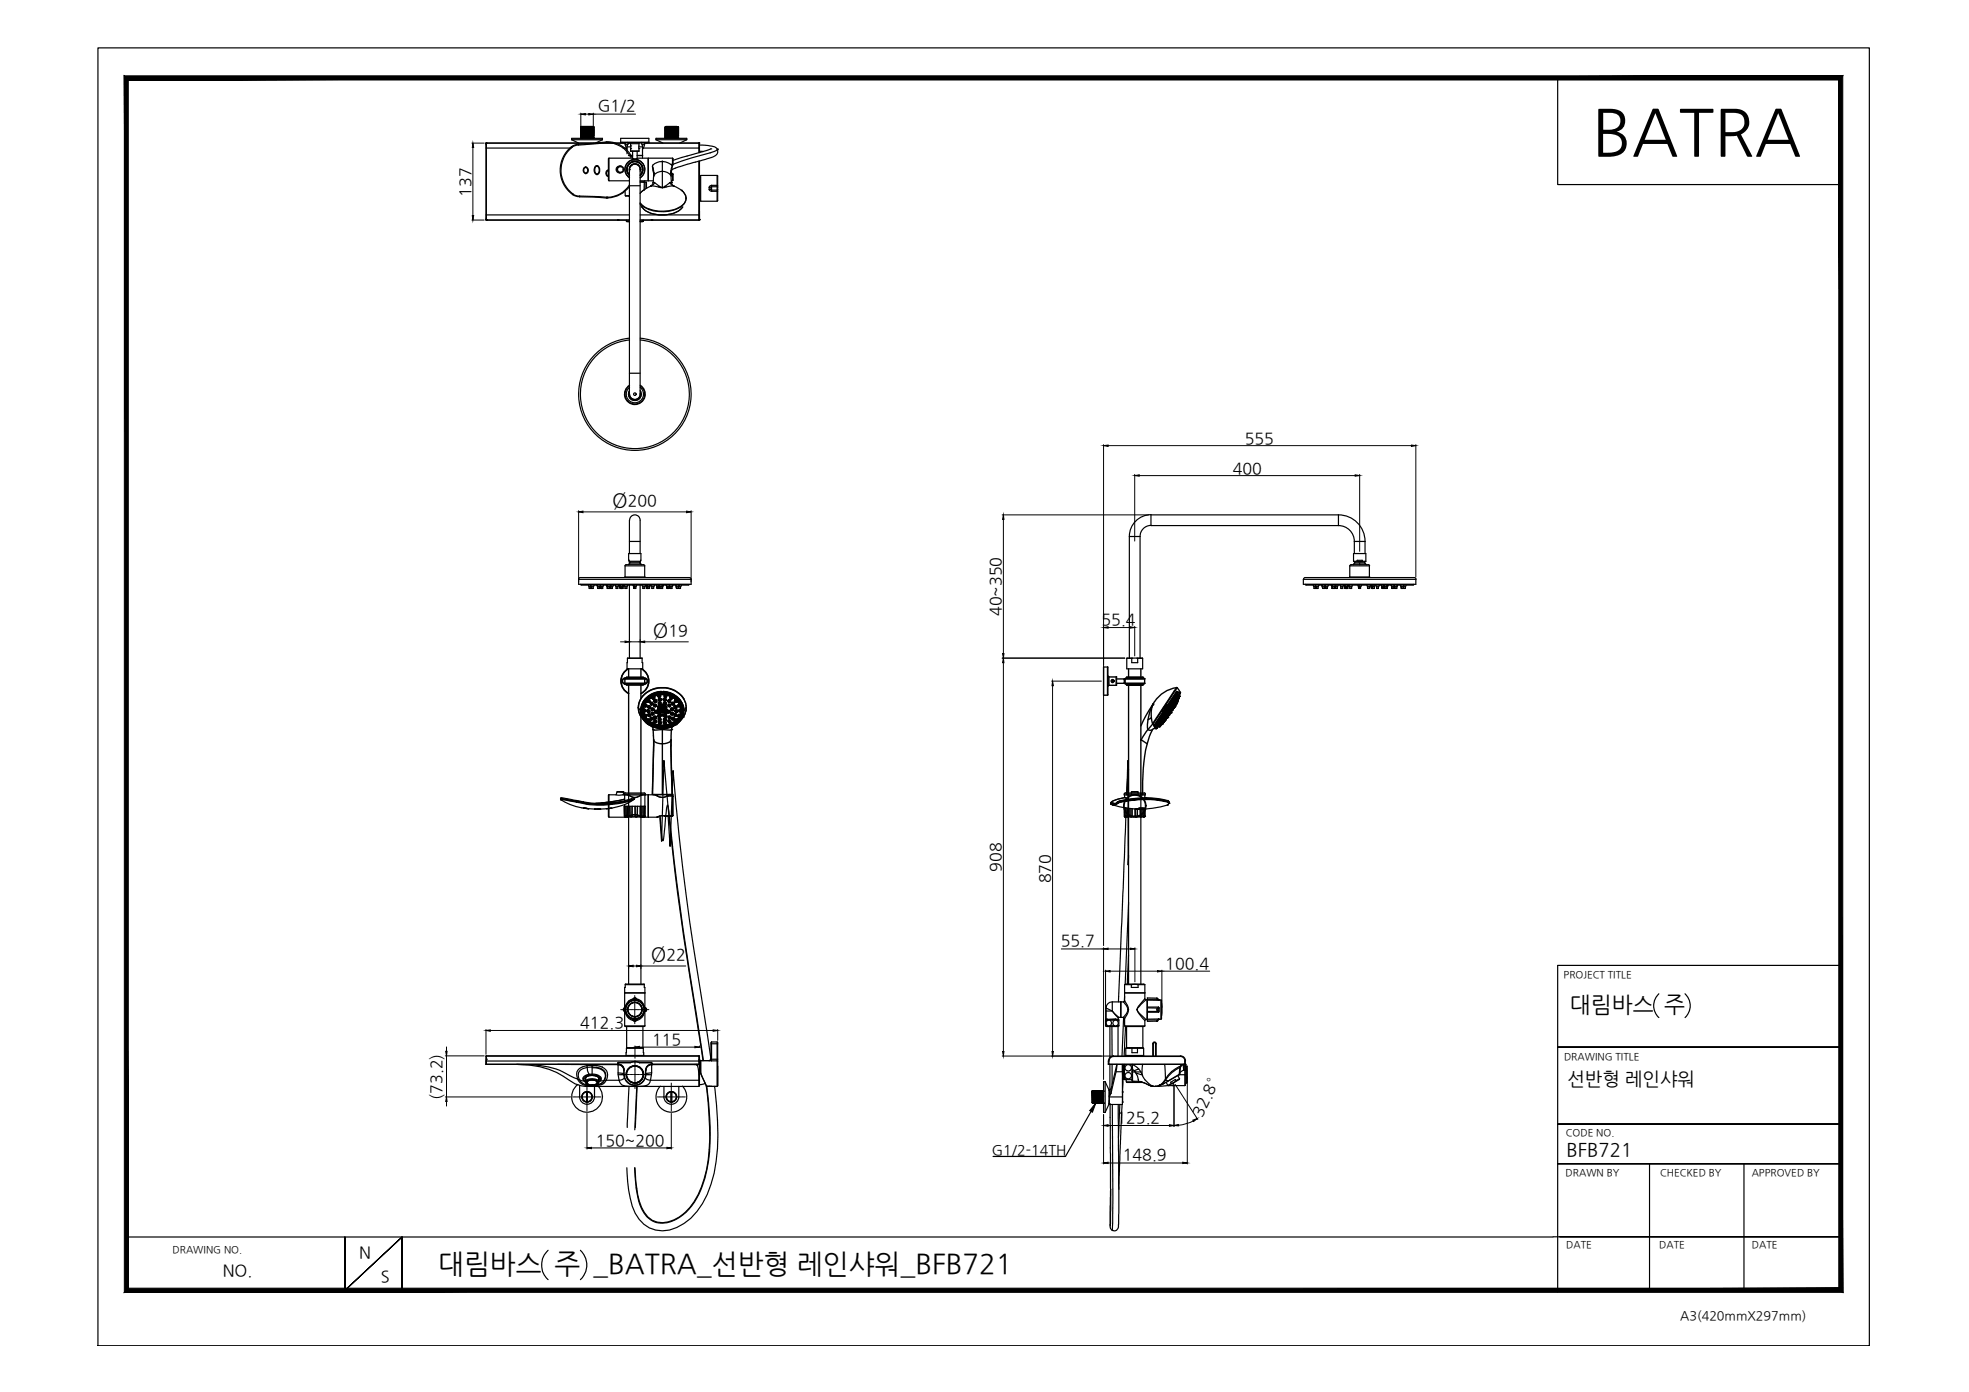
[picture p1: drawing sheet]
<svg xmlns="http://www.w3.org/2000/svg" width="420mm" height="297mm" viewBox="0 0 420 297" stroke-linecap="round" stroke-linejoin="round" font-family="sans-serif">
<defs><g id="words">
<text font-size="13.8" x="339.8" y="32.9">BATRA</text>
<text font-size="5.9" x="93.5" y="271.7">대림바스 주 _BATRA_선반형 레인샤워_BFB721</text>
<text font-size="4.8" x="335" y="216">대림바스 주</text>
<g font-size="4.3">
<text x="130.6" y="108.3">Ø</text>
<text x="139.3" y="136">Ø</text>
<text x="138.9" y="205.2">Ø</text>
</g>
<g font-size="4">
<text x="334.5" y="231.6">선반형 레인샤워</text>
<text x="334.3" y="246.8">BFB721</text>
</g>
<g font-size="3.5">
<text x="76.6" y="268.5">N</text>
<text x="47.5" y="272.3">NO.</text>
<text x="81.3" y="273.6">S</text>
</g>
<g font-size="3.4">
<text x="127.5" y="23.7">G1/2</text>
<text x="100.5" y="42" transform="rotate(-90 100.5 42)">137</text>
<text x="265.6" y="94.7">555</text>
<text x="263" y="101.1">400</text>
<text x="134" y="108">200</text>
<text x="213.6" y="131.5" transform="rotate(-90 213.6 131.5)">40~350</text>
<text x="142.6" y="135.7">19</text>
<text x="235.1" y="133.4">55.4</text>
<text x="213.6" y="186" transform="rotate(-90 213.6 186)">908</text>
<text x="224.2" y="188.5" transform="rotate(-90 224.2 188.5)">870</text>
<text x="226.3" y="201.9">55.7</text>
<text x="142.2" y="204.9">22</text>
<text x="248.7" y="206.7">100.4</text>
<text x="123.8" y="219.3">412.3</text>
<text x="139.1" y="223">115</text>
<text x="94.3" y="234.6" transform="rotate(-90 94.3 234.6)">(73.2)</text>
<text x="238.2" y="239.6">125.2</text>
<text x="256.4" y="238.6" transform="rotate(-65 256.4 238.6)">32.8°</text>
<text x="127.1" y="244.5">150~200</text>
<text x="239.6" y="247.6">148.9</text>
</g>
<text font-size="3.1" x="211.7" y="246.4">G1/2-14TH</text>
<text font-size="2.7" x="358.5" y="281.6">A3(420mmX297mm)</text>
<g font-size="2.1">
<text x="333.7" y="208.6">PROJECT TITLE</text>
<text x="333.7" y="226.2">DRAWING TITLE</text>
<text x="334.1" y="242.4">CODE NO.</text>
<text x="334.1" y="251">DRAWN BY</text>
<text x="354.2" y="251">CHECKED BY</text>
<text x="373.8" y="251">APPROVED BY</text>
<text x="36.8" y="267.4">DRAWING NO.</text>
<text x="334.2" y="266.4">DATE</text>
<text x="354.1" y="266.4">DATE</text>
<text x="373.8" y="266.4">DATE</text>
</g>
</g></defs>
<!-- layer: 0 -->
<g fill="#000" stroke="#000" stroke-width=".21">
<path d="M100.9 30.5l.2 1h-.3zM123.9 24.4l1-.2v.3zM125.6 24.2l1 .2-1 .1zM100.8 46h.3l-.2 1zM235.5 95.1l1-.1v.3zM301.2 95l.9 .1-.9 .2zM123.5 109.2l.9-.1v.3zM146.5 109.1l1 .1-1 .2zM214.1 109.9l.1 .9h-.3zM242.1 101.5l1-.2v.3zM289.2 101.3l.9 .2-.9 .1zM133.4 136.8l.9 .2-.9 .1z"/>
<path d="M136.6 137l1-.2v.3zM213.9 139.5h.3l-.1 .9zM235.5 133.9l1-.2v.3zM241.2 133.7l.9 .2-.9 .1zM214.1 140.4l.1 1h-.3zM224.6 145.3l.2 1h-.3zM103.7 219.9l.9-.1v.3zM134.1 206.1l1-.1v.3zM135.8 206l1 .1-1 .2zM152.2 219.8l.9 .1-.9 .2zM235.5 202.5l1-.2v.3zM235.9 207.2l1-.1v.3z"/>
<path d="M241.2 202.3l1 .2-1 .1zM247 207.1l.9 .1-.9 .2zM95.1 224.3h.3l-.1 1zM95.3 234.1l.1 .9h-.3zM135.5 223.4l.9-.1v.3zM148.3 223.3l1 .1-1 .2zM213.9 224.4h.3l-.1 1zM224.5 224.4h.3l-.2 1zM233.9 235.3l-.8 2-.6-.3zM254.5 239l1-.3-.8 .6zM125.3 245l.9-.2v.3zM142.3 244.8l.9 .2-.9 .1z"/>
<path d="M235.5 240.2l1-.2v.3zM235.5 248.2l1-.2v.3zM249.5 240l1 .2-1 .1zM250.5 240.2l.9-.2 .1 .3zM252.4 248l1 .2-1 .1z"/>
<path d="M27.4 274.9l-.9 .9 365.9-.9zM26.5 275.8l365.9-.9 .8 .9zM392.4 17.1v257.8l.8 .9zM393.2 16.2v259.6l-.8-258.7zM27.4 17.1h365l.8-.9zM26.5 16.2h366.7l-365.8 .9zM26.5 16.2l.9 258.7v-257.8zM26.5 16.2l.9 258.7-.9 .9z"/>
</g>
<g fill="none" stroke="#000" stroke-width=".25">
<path d="M20.9 10.2h378v277h-378zM332.4 16.6v22.8h60.4M103.7 30.6v16.2M103.7 31.6h18.2M103.7 30.5v.1zM103.7 30.5h.1M103.8 30.5v16.4M103.8 30.5h.1M103.8 30.5h29.6M121.9 31.3l.2 .1M122 31.3a6.4 6.4 0 0 0 .2 10.2M122 29.8v-.3h6.6v.3"/>
<path d="M122 29.8l1.5 .7M122 29.8h6.6M122.1 31.4l1-.4 4.6-.4a5.9 5.9 0 0 1 6.9 3M122.1 31.4a6.3 6.3 0 0 0 .2 10M123.4 30.8l-.7 .1-.7 .4M123.4 30.8v.2M123.9 28.5h.1M123.9 27.2h.1M123.9 27.6h.1M123.9 28.9h.1M123.9 28.1h.1M123.9 29.4h.1"/>
<path d="M123.9 28.3h.1M123.9 28.7h.1M123.9 29.1h.1M123.9 27.4h.1M123.9 27.9h.1M123.9 27.5h.1M123.9 27.7h.1M123.9 29.2h.1M123.9 28.8h.1M123.9 28.6h.1M123.9 27.3h.1M123.9 28.4h.1"/>
<path d="M123.9 29h.1M123.9 27.2v.1M123.9 27.4v.1M123.9 27.6v.1M123.9 27.8v.1M123.9 28.3v.1M123.9 28.5v.1M123.9 28.7v.1M123.9 28.9v.1M123.9 29.1v.1M123.9 29l.2 .1M123.9 28.8h.2"/>
<path d="M123.9 28.6h.2M123.9 29.2l.2 .1M123.9 28.4h.2M123.9 27.3l.2 .1M123.9 27.7l.2 .1M123.9 28.1l.2 .1M123.9 27.5l.2 .1M123.9 27.9l.2 .1M124 27.1h.1M124 27.1l2.4-.1 .2 .1M124.1 28h.1M124.1 28.2h.1"/>
<path d="M124.1 28.6h.1M124.1 28.8h.1M124.1 27.1h.1M124.1 28.4h.1M124.1 27.6h-.2M124.1 28l-.2 .1M124.1 28.2l-.2 .1M124.1 28.6l-.2 .1M124.1 29.3l-.2 .1M124.1 27.4h-.2M124.1 28.8l-.2 .1M124.1 27.1l-.2 .1"/>
<path d="M124.1 27.8h-.2M124.1 28.4l-.2 .1M124.1 29.1h-.2M124.1 27.1l-.1 .1M125 35.7h.1M125 35.6a.71 .71 0 0 0-.4 .7 .71 .71 0 0 0 .4 .6 .63 .63 0 0 0 .4-.6 .63 .63 0 0 0-.4-.6M125 35.6a.75 .75 0 0 0-.6 .7 .75 .75 0 0 0 .6 .8M125 35.6a.75 .75 0 0 1 .5 .7 .75 .75 0 0 1-.5 .8M125 36.9v.2M125.3 27.1h1.3M125.3 28.3h-1.4M125.3 28.5h-1.4"/>
<path d="M125.3 27.1l-1.3 .1M125.3 28.3l-1.4 .1M125.3 28.5l-1.4 .1M125.9 27.9v.1M125.9 27.9l-1.8 .1M125.9 27.9h.1M125.9 27.9h-2M126.5 27h.1M126.5 27l-1.2 .1M126.5 27l-2.5 .1M126.5 27l-2.4 .1M126.5 29l.1 .1"/>
<path d="M126.5 27.9l.1 .1M126.5 29.4l.1 .1M126.5 28.5l.1 .1M126.5 28.3l.1 .1M126.5 27.2l.1 .1M126.5 29.2l.1 .1M126.5 28.8h.1M126.5 27.7h.1M126.5 28.1l.1 .1M126.5 27.4l.1 .1M126.6 27.6l-2.5 .2M126.6 28.7l-2.5 .1"/>
<path d="M126.6 29.1l-2.5 .2M126.6 28.3l-2.5 .1M126.6 28.5l-2.5 .1M126.6 27.8l-.7 .1M126.6 28.9l-2.5 .2M126.6 28.9h.1M126.6 28.5h.1M126.6 27.1h.1M126.6 27.8h.1M126.6 28.7h.1M126.6 27.4h.1M126.6 28h.1"/>
<path d="M126.6 29.4h.1M126.6 28.3h.1M126.6 27.6h.1M126.6 29.5h.1M126.6 29.1h.1M126.6 27.7h.1M126.6 28.4h.1M126.6 27.5h.1M126.6 29.3h.1M126.6 28.2h.1M126.6 28.6h.1M126.6 27.3h.1"/>
<path d="M126.6 28l-2.7 .1M126.6 27.4l-2.5 .2M126.6 28l-2.5 .2M126.6 29.4h-2.7M126.6 27.1l-2.5 .3M126.6 27.3v.1M126.6 27.5v.1M126.6 27.7v.1M126.6 28.2v.1M126.6 28.4v.1M126.6 28.6v.1M126.6 29.3v.1"/>
<path d="M126.6 28.3h-1.3M126.6 28.9l-2.7 .1M126.6 29.1l-2.7 .1M126.6 28.6l-2.7 .1M126.6 27.7l-2.7 .1M126.6 29.5h-.7M126.6 28.8l-2.7 .1M126.6 27.6l-2.7 .1M126.6 29.1h-2.7M126.6 27.3l-2.7 .1M126.6 29.3l-2.7 .1M126.6 27.5l-2.7 .1"/>
<path d="M126.6 28.5h-1.3M126.6 28.2l-1.3 .1M126.6 28.7l-2.7 .1M126.6 27.4l-2.7 .1M126.6 27.1l-2.7 .2M126.6 28.4l-1.3 .1M127.1 35.6l.2-.1a.88 .88 0 0 1 .6 .8 .88 .88 0 0 1-.6 .8l-.3-.3-.1-.5zM127.4 35.4a1.05 1.05 0 0 0-.6 .9 1.05 1.05 0 0 0 .6 1M127.4 35.4a1.08 1.08 0 0 1 0 1.9v-.2M127.4 35.4h.1M128.6 29.8l-1.5 .7M129.4 30.2l-6 .6"/>
<path d="M129.4 30.2a6 6 0 0 1 5.5 3.4M129.7 36.3a.74 .74 0 0 0-.4 .7 .74 .74 0 0 0 .5 .7M129.8 36.3v.1a.64 .64 0 0 0-.4 .6 .64 .64 0 0 0 .4 .6M129.9 38.4l.1 .1M129.9 33.8v4.8h4.4M129.9 33.8h5.1M130 33.8l-.2 4.7M131.6 36.2l.2 .4 .4 .2M131.6 36.2h.2M132.2 36.8h.2M132.4 35.4a.72 .72 0 0 1 .7 .8M132.4 35.4h.1"/>
<path d="M132.4 35.4a.72 .72 0 0 0-.8 .8M132.4 35.4a.73 .73 0 0 0-.9 .7 .73 .73 0 0 0 .7 .8M132.4 29.5h6.1v.9h-6.1zM132.5 30.3l.1 .1M132.9 30.4h1.1M133 31.6h.7M133 36.2h.1M133.1 36.2a.76 .76 0 0 1-.9 .7M133.4 30.5h.1M133.4 30.9h.5M133.4 30.5l.1 .7 .3 .6M133.8 31.3v1.5"/>
<path d="M133.8 31.3h.8M133.9 35.5v1.3M133.9 36.6l.4 .7M133.9 35.7a1.63 1.63 0 0 1 1.6-1.2 1.63 1.63 0 0 1 1.5 1.2M134.1 33.2h.9M134.1 30.5h.1M134.1 30.5l-.3 .8M134.2 30.5h.1M134.2 30.5h-.1M134.3 30.5h.1M134.3 30.4v.1M134.3 30.4h.1"/>
<path d="M134.3 36.2h.1M134.3 39.5a5.6 5.6 0 0 1-4.6 2.6v.2h-.3M134.3 39.6h2.3M134.3 36.3a1.16 1.16 0 0 1 1.2-1.3 1.16 1.16 0 0 1 1.1 1.3M134.3 37.5a1.76 1.76 0 0 1-.1-2.6 1.76 1.76 0 0 1 2.5 0 1.76 1.76 0 0 1-.1 2.6M134.3 30.4l.3 .2M134.3 36.5a1.21 1.21 0 0 1 1.2-1.6 1.21 1.21 0 0 1 1.1 1.6M134.3 39.8a6 6 0 0 1-4.6 2.4M134.6 32.2v.1M134.6 31.7h.1M134.6 31.1v.6M134.6 31.1h.1"/>
<path d="M134.6 31.1v-.4h1.7v1M134.6 31.7v.5M134.6 35.5a1.12 1.12 0 0 1 1.2-.4 1.12 1.12 0 0 1 .8 1.1v47.9a1.12 1.12 0 0 1-1.1 1.1 1.12 1.12 0 0 1-1.1-1.1v-48zM134.6 35.4h.1M134.8 35.2h.1M135 34h.1M135 34l-.1 .1M135 32.3v1.7M135 34.1h.1M135 34.1a2.14 2.14 0 0 0-1.6 1.7 2.14 2.14 0 0 0 .9 2.2 2.13 2.13 0 0 1-.9-2.2 2.13 2.13 0 0 1 1.6-1.7M135.1 34.1h.4M135.1 34.1h.1"/>
<path d="M135.1 34.1h-.1M135.2 33.9l-.1 .2M135.2 33.9h.1l-.3 .2M135.2 33.9l-.2 .1M135.3 33.9l.2 .1M135.5 34.1h.3M135.5 34v.1M135.5 34.4h.1M135.6 33.9l.3 .2M135.7 35.1h.1M135.8 33.9l-.3 .1M135.8 33.9l.1 .2"/>
<path d="M135.8 33.9l.2 .1M135.9 34.1a2.14 2.14 0 0 1 1.7 1.7 2.14 2.14 0 0 1-1 2.2 2.13 2.13 0 0 0 .9-2.2 2.13 2.13 0 0 0-1.6-1.7M136 35.2h.1M136 34l.1 .1M136 33.8h7.5M136 32.3v1.7M136 33.2h1.1M136.3 31.3h.8M136.3 31.7h.1M136.3 31.7v.5h-1.7M136.4 30.6l.1-.1a.68 .68 0 0 1 .6 .6v.2M136.4 32.2l-1.8 .1"/>
<path d="M136.6 35.9h.1M136.6 36.1h.1M136.6 38.6h2.8M136.6 38.9h1.4v1.2M136.9 30.4h1.2M136.9 30.5h1.2M137 35.5v1.3M137 30.9h.5M137 36.6l-.4 .7M137.1 33.1v.1M137.1 31.3v2.5M137.3 31.6l-.2 .2"/>
<path d="M137.3 38.8v.1M137.3 31.6h12M137.5 38.9l-.1 1.6M137.6 38.6v.2h-1M137.7 38.9v1.5M138.2 30.4h.1M138.3 38.6v-4.8v4.8M138.5 30.3l-6 .1M138.8 39.7h.1M138.8 39.7l-1.5 .9M138.9 39.7l2.4 .4M138.9 39.7h-.1"/>
<path d="M139.2 35.5l.2 .3 .1 1.1M139.3 39l-.2 .5-.3 .2M139.3 39h.1M139.3 39l.3-.1 1.1 .9M139.4 36.4l.1 .6M139.5 36.9v.1M139.5 37h.1M139.5 37.5h.1M139.5 37.5l-.2 1.5M139.5 36.9h.1M139.5 37.5a2.27 2.27 0 0 1 3.7 0M139.5 36.9v.6"/>
<path d="M139.7 39l-.8 .7M140 29.8v-.3h6.5v.3M140 29.8l1.5 .7M140 29.8h6.5M140.7 39.8l.6 .2M140.7 39.8l-.2 .1M141.2 34.5l.1-.1zM141.2 34.5a2.02 2.02 0 0 0-2 1l.3 1.4M141.3 40v.1M141.3 40h.1M141.3 39.9l.1 .1M141.3 34.4l.2 .1z"/>
<path d="M141.3 34.4v5.6M141.5 34.5l1.1 .3 .7 .4 .2 .3M141.8 39.8l-.5 .2M141.9 28.5h.1M141.9 27.2h.1M141.9 27.6h.1M141.9 28.9h.1M141.9 28.1h.1M141.9 29.4h.1M141.9 28.3h.1M141.9 28.7h.1M141.9 29.1h.1"/>
<path d="M141.9 27.4h.1M141.9 29.2h.1M141.9 28.8h.1M141.9 28.6h.1M141.9 28.4h.1M141.9 29h.1M141.9 27.9h.1M141.9 27.5h.1M141.9 27.7h.1M141.9 27.3h.1M141.9 27.2v.1M141.9 27.4v.1"/>
<path d="M141.9 27.6v.1M141.9 27.8v.1M141.9 28.3v.1M141.9 28.5v.1M141.9 28.7v.1M141.9 28.9v.1M141.9 29.1v.1M141.9 28.4h.2M141.9 27.3l.2 .1M141.9 29l.2 .1M141.9 28.8h.2M141.9 27.7l.2 .1"/>
<path d="M141.9 28.6h.2M141.9 28.1l.2 .1M141.9 27.5l.2 .1M141.9 29.2l.2 .1M141.9 27.9l.2 .1M141.9 39.7v.1M142 27.1h.1M142 27.1l2.4-.1 .2 .1M142 27.1l2.5-.1-2.4 .1M142.1 28h.1M142.1 28.2h.1M142.1 28.6h.1"/>
<path d="M142.1 28.8h.1M142.1 27.1h.1M142.1 28.4h.1M142.1 27.6h-.2M142.1 28l-.2 .1M142.1 28.2l-.2 .1M142.1 28.6l-.2 .1M142.1 29.3l-.2 .1M142.1 27.4h-.2M142.1 28.8l-.2 .1M142.1 27.8h-.2M142.1 28.4l-.2 .1"/>
<path d="M142.1 29.1h-.2M142.1 27.1l-.2 .1M142.9 39l.8 .7M142.9 39l-1 .8 .3 .1M143.2 37h.1M143.2 36.9h.1M143.2 36.9v.1M143.2 37v.5M143.2 37.1h.3M143.2 35.1l.4 .1M143.2 37.5l.1 1.5M143.2 37.5h.1"/>
<path d="M143.2 36.7v.2M143.2 36.6v.1M143.2 36.4v.2M143.2 27.1h1.4M143.2 28.5h-1.3M143.2 28.3h-1.3M143.2 27.1l-1.2 .1M143.2 28.3l-1.3 .1M143.2 28.5l-1.3 .1M143.3 39h.1M143.3 39l.2 .5 .4 .2M143.3 39h-.4"/>
<path d="M143.5 35.5l-.3 .4v1.1M143.5 35.5l-.3 1.4M143.5 33.8v1.5h-.2M143.5 37.1v1.5h-.3M143.5 37.1l.1 .1M143.5 33.8l.1 1.4M143.6 38.4l-.1 .1M143.6 35.1l-.1 .1M143.6 37.2v1.3M143.6 37.2h-.4M143.7 39.7h.2M143.7 39.7l-2.3 .4"/>
<path d="M143.9 27.9l.1 .1M143.9 27.9l-1.8 .1M143.9 39.7l1.5 .9M144 27.9h-.1M144 27.9h-2.1M144.5 27.7h.1M144.5 28.8h.1M144.5 29.2h.1M144.5 28.3h.1M144.5 28.5h.1M144.5 27h.1M144.5 27.9h.1"/>
<path d="M144.5 29h.1M144.5 27l-1.3 .1M144.5 29l.1 .1M144.5 27.9l.1 .1M144.5 29.4l.1 .1M144.5 28.5l.1 .1M144.5 28.3l.1 .1M144.5 27.2l.1 .1M144.5 29.4h-2.6M144.5 29.2l.1 .1M144.5 28.1l.1 .1M144.5 27.4l.1 .1"/>
<path d="M144.5 27.2l-2.4 .2M144.5 27.4l-2.4 .2M144.5 27.7l-2.4 .1M144.5 28.1l-2.4 .1M144.5 28.3l-2.4 .1M144.5 28.5l-2.4 .1M144.5 28.8h-2.4M144.5 27.9h-.6M144.5 29l-2.4 .1M144.5 29.2l-2.4 .1M144.6 27.1h.1M144.6 27.8h.1"/>
<path d="M144.6 28.7h.1M144.6 27.4h.1M144.6 28h.1M144.6 29.4h.1M144.6 28.3h.1M144.6 27.6h.1M144.6 28.9h.1M144.6 28.5h.1M144.6 27.5h.1M144.6 29.3h.1M144.6 28.2h.1M144.6 28.6h.1"/>
<path d="M144.6 29.5h.1M144.6 29.1h.1M144.6 27.3h.1M144.6 27.7h.1M144.6 28.4h.1M144.6 28l-2.7 .1M144.6 27.4h-.1M144.6 27.6l-.1 .1M144.6 28l-.1 .1M144.6 28.7l-.1 .1M144.6 29.1l-.1 .1M144.6 29.4h-.1"/>
<path d="M144.6 27.1l-.1 .1M144.6 28.3h-.1M144.6 28.5h-.1M144.6 27.8l-.1 .1M144.6 28.9l-.1 .1M144.6 27.3v.1M144.6 27.5v.1M144.6 27.7v.1M144.6 28.2v.1M144.6 28.4v.1M144.6 28.6v.1M144.6 29.3v.1"/>
<path d="M144.6 28.8l-2.7 .1M144.6 27.6l-2.7 .1M144.6 27.7l-2.7 .1M144.6 27.8l-.6 .1M144.6 29.1h-2.7M144.6 27.3l-2.7 .1M144.6 29.3l-2.7 .1M144.6 27.5l-2.7 .1M144.6 28.3h-1.4M144.6 28.5h-1.4M144.6 28.2l-1.4 .1M144.6 28.6l-2.7 .1"/>
<path d="M144.6 28.7l-2.7 .1M144.6 28.9l-2.7 .1M144.6 27.4l-2.7 .1M144.6 27.1l-2.7 .2M144.6 29.1l-2.7 .1M144.6 29.4h-2.7M144.6 28.4l-1.4 .1M144.6 29.5h-.7M146.5 29.8l-1.4 .7M149.1 30.5h.1M149.1 30.5h-11.5l-.3 1.1M149.1 30.5v2.1"/>
<path d="M149.1 34.4v12.6M149.1 30.5l.2 .1zM149.2 30.5h.1M149.2 30.6h.1M149.3 31a7.9 7.9 0 0 1 3.6 .6l.2 .2M149.3 30.6v2M149.3 34.3v12.5M149.3 37.9h.2M149.3 32.3h.8M149.5 37.4h3.5v5.5h-3.5zM151.3 40l.4-.1v.5h-.4M151.3 40v.4"/>
<path d="M151.7 31.8h.1M151.7 31.8l-8.1 2.4M151.8 39.6v1.2h1.3M151.8 39.6l-.3 .1-.2 .3M151.8 39.6h1.3M151.8 39.8h1.2M151.9 39.8l-.1 .1M153 37.4l.1 5.4M153 39.8l.1 .1M153.1 31.8a1.44 1.44 0 0 1-1.3 1.8l-5.5 1.6-2.9 1M153.1 31.8h.1M153.1 31.8l-.7 .5-4.9 1.4-3.9 1.4"/>
<path d="M103.7 46.8h.1M103.7 46.8v.1M103.7 46.8l.1 .1M103.7 46.9l.1 .1M103.7 45.9h30.6M103.7 46.9h.1M103.8 47h.1M103.8 46.9h.1M103.8 47h30.5M122.2 41.5l.7 .4 .8 .1M122.3 41.4l.7 .4h.7M122.3 41.4l-.1 .1"/>
<path d="M123.7 42l5.7 .3M123.7 41.8l4.3 .2 1.4 .1v.2M123.7 41.8v.2M129.5 42h.2M131.8 47h.1M131.9 46.9h-.1M131.9 47h.1M132 46.9h-.1M133.4 40.8v1h.9M133.5 41.7l.1 .1M133.5 41.8h.8M133.7 47.2l.6 .1h-.6"/>
<path d="M133.7 47v.2M133.7 47.2h.6M134.1 41.8l.2 .1M136.6 47.2h.7M136.6 45.9h12.7M136.6 43.5l.4 .7M137 44.2h.1M137 44.2a5.5 5.5 0 0 0 4.9 1.7l1.2-.2a4.4 4.4 0 0 0 2.6-1.5M137.2 47v.2v-.2M137.2 47.2h.1M137.3 40.6h.1M137.3 47.2l-.7 .1h.6"/>
<path d="M137.3 40.6l-.7 .6M138.9 46.9h.1M139 47h.1M139 46.9h.1M139.1 47h.1M139.1 47h-2.5h12.5M141.4 40.1h-.1M145.4 40.6h.1M145.4 40.6a1.86 1.86 0 0 1 .9 2.3M145.4 40.6a1.94 1.94 0 0 1 1 1.8 1.94 1.94 0 0 1-1.2 1.7 7.9 7.9 0 0 1-8.2-.4l-.4-.4M146.2 43.1a5.2 5.2 0 0 1-4.6 2.1 5.9 5.9 0 0 1-5-1.8M149.1 47h.1"/>
<path d="M149.3 46.8h.1M149.3 46.8h-.1M149.3 46.8l-.2 .1M149.3 46.9l-.2 .1M149.5 42.7h-.2M151.3 40.4l.2 .3 .3 .1M151.8 40.4l.1 .1M151.8 40.6h1.2M153.1 42.8l-.1 .1M153.1 40.4l-.1 .1M134.3 79.6h2.3M134.3 72.2a12 12 0 0 0-9 18.2 12 12 0 0 0 20.4 0 12 12 0 0 0-9.1-18.2"/>
<path d="M134.3 72.5a11.6 11.6 0 0 0-8.7 17.7 11.6 11.6 0 0 0 19.7 0 11.6 11.6 0 0 0-8.7-17.7M134.1 84.1h.1M134.3 82.7a1.84 1.84 0 0 0-.2 2.7 1.84 1.84 0 0 0 2.7 0 1.84 1.84 0 0 0-.2-2.7M136.6 83.9a1.16 1.16 0 0 1-1.1 1.4 1.16 1.16 0 0 1-1.2-1.4M136.6 82.4a2.1 2.1 0 0 1 .5 3.1 2.1 2.1 0 0 1-3.2 0 2.1 2.1 0 0 1 .4-3.1M136.6 82.2a2.22 2.22 0 0 1 .6 3.3 2.22 2.22 0 0 1-3.4 0 2.22 2.22 0 0 1 .5-3.3M136.6 83.3a1.38 1.38 0 0 1-1.1 2.2 1.38 1.38 0 0 1-1.2-2.2M136.6 83.4a1.33 1.33 0 0 1-1.1 2 1.33 1.33 0 0 1-1.2-2M136.8 84.1h.1M134.3 119.8h2.4M134.3 118.1l.1-7.1a1.12 1.12 0 0 1 1.1-1.1 1.12 1.12 0 0 1 1.1 1.1v7.1M134.3 119.9v.3"/>
<path d="M134.3 115.5h2.3M134.4 119.9l-.3-.3v-1.5h2.7v1.5l-.3 .3M134.4 119.9v.3h2.1M134.4 119.9h2.1M136.5 119.9v.3M136.6 119.9v.3M241 114.5v25.9M241 114.5h2.3M243.3 114.5v25.9M245.6 112.2h40M245.6 109.8a4.6 4.6 0 0 0-4.6 4.7M245.6 112.1a2.35 2.35 0 0 0-2.3 2.4"/>
<path d="M285.6 109.9h-40v2.3M285.6 109.9v2.3M285.6 109.9a5.7 5.7 0 0 1 5.7 5.6M285.6 112.2a3.4 3.4 0 0 1 3.4 3.3M288.8 119.8h.8M288.8 119.8v-1.7h2.7v1.7M288.8 119.8l.3 .1M289 118.1v-2.6h2.3v2.6M289.1 119.9h2.1M289.1 119.9v.3M289.6 119.8v-.2h1.1v.2M289.6 119.8h1.1"/>
<path d="M290.7 119.8h.8M291.2 119.9v.3h-2.1M291.5 119.8l-.3 .1M123.5 123.6v1.1h24v-1.1M123.5 123.6h24M123.9 124.7h23.2M123.9 124.7l23 .2M125.6 124.8l.1 .4M125.7 125.5v-.3h.9v.3l-.8 .1M125.8 125.5v.1M126.1 125.2l.1 .3-.1-.3M126.1 125.2v.3h-.4"/>
<path d="M126.2 125.2h.1M126.2 125.2l-.1-.4 .1 .4M126.2 125.5h.4M126.8 124.8l-.2 .4M127.4 124.8l.1 .4M127.5 124.9v.3M127.5 125.2v.3v-.3M127.5 125.2h.5v.3M127.5 125.5h.5M127.6 125.5v.1M128 125.5l-.1 .1M128 125.2l-.1 .3"/>
<path d="M128 125.5l-.4 .1M128.1 124.9l.1 .3M128.1 125l.1 .2h-.1M128.1 124.8l-.1 .4M128.2 125.2v.3v-.3M128.2 125.2h.4v.3M128.2 125.5h.4M128.3 125.5v.1M128.3 125.6h.1M128.6 125.5l-.3 .1M128.8 124.8l-.2 .4M129.4 124.8l.1 .4"/>
<path d="M129.5 124.8l.2 .4M129.6 125.5h.7M129.6 125.2l.1 .3M129.7 124.9v.3M129.7 125.5l.1 .1M130.1 125.2l-.1 .4M130.2 124.8l-.1 .4M130.3 125.2v.3v-.3M130.3 125.2l-.1 .3h-.6M130.3 125.2h.1M130.4 124.8l-.1 .4M130.7 125.5h-.4h.4v-.3h-1.2l.1 .3"/>
<path d="M130.9 124.8l-.1 .4M131.3 124.8l.1 .4M131.4 125.2h.5l-.1 .3h-.3zM131.5 125.5v.1M131.9 125.5l-.4 .1M132 124.8l-.1 .4M132.2 124.8l.1 .4M132.3 125.2v.3v-.3M132.3 125.2h.7v.3M132.3 125.5h.7M132.4 125.5h.6M132.4 124.9v.3"/>
<path d="M132.7 125.2l.2-.4-.1 .4M132.7 125.5v.1M132.7 125.2v.3M132.8 125.5v.1M132.8 125.2l-.1 .3M133 124.8l-.2 .4M133.1 124.8l-.1 .4M133.2 124.8l.1 .4M133.4 123.1l-.1 .1M133.4 120.7v2.4M133.4 125.5l-.1-.3h.5v.3M133.4 125.5h.4"/>
<path d="M133.4 120.7h4.2M133.6 120.5h3.7l.3 .2M133.6 120.5l-.2 .2M133.9 124.8l-.1 .4M134.3 124.9v15.5M134.4 120.1l-.3 .4M135.1 124.8l.1 .4M135.2 125.2l.1 .3zM135.2 125.2h.5v.3M135.5 124.9v.3M135.7 125.5l-.1 .1M135.7 125.5h-.4l.3 .1"/>
<path d="M135.8 124.8l-.1 .4M136.5 120.1l.4 .4M136.6 124.9v15.5M137 124.8l.1 .4M137.2 125.5l-.1-.3h.5v.3M137.2 125.5h.4M137.2 125.5l.1 .1M137.2 125.6h.3M137.6 125.5l-.1 .1M137.6 120.7v2.4h-4.2M137.6 123.1l.1 .1M137.7 124.8l-.1 .4"/>
<path d="M137.8 124.8l.2 .4M138 125.2v.3v-.3M138 125.2h.6v.3l-.6 .1 .6-.1M138 124.8l.1 .4M138.1 125.2v.3M138.2 125.2v.3M138.2 125.5v.1M138.2 125.2l-.1-.4 .1 .4M138.2 125.5l.1 .1M138.5 124.9v.3M138.8 124.8l-.1 .4M139 124.8l.1 .4"/>
<path d="M139.1 125.5v-.3h.4v.3M139.1 125.5h.4M139.1 125.5l.1 .1M139.5 125.5l-.4 .1M139.6 124.8l-.1 .4M140.1 124.8l.1 .4M140.2 125.2v.3v-.3M140.2 125.2h1.2v.3h-1.2l.3 .1M140.5 124.8l.2 .4M140.6 125.2v.4M140.6 125.2h.1M140.7 125.5l.1 .1"/>
<path d="M140.7 124.8l.2 .4M140.7 125.6h.6M140.8 125.2l.2 .4M141.3 125.5l-.1 .1M141.3 125.2v.3M141.3 124.9l-.1 .3M141.4 125.5v.1M141.5 124.8l-.2 .4M141.5 124.8l-.1 .4M142.2 124.8l.1 .4M142.3 125.2l.1 .3-.1-.3M142.3 125.2h.4"/>
<path d="M142.7 125.5l-.3 .1M142.7 125.2v.3l-.3 .1M142.8 125.1l.1 .1M142.9 124.8l.1 .4M142.9 125.2h.5v.3h-.5zM142.9 124.9l-.2 .3M142.9 125l-.1 .2M142.9 125.2l.1 .4M143 125.5l.1 .1M143.4 125.5l-.4 .1M143.5 124.9l-.1 .3M143.6 124.8l-.1 .4"/>
<path d="M144.2 124.8l.1 .4M144.3 125.2v.3v-.3M144.3 125.2h.9v.3M144.4 125.5v.1M144.8 125.5l-.4 .1M144.8 125.2l-.1 .3h-.4M144.8 125.2v.3M144.8 125.5h.4M144.9 125.5h.3M144.9 124.9l-.1 .3M144.9 124.8l-.1 .4M145.4 124.8l-.1 .4"/>
<path d="M147.1 124.7l-.2 .1M147.1 124.7h.1M147.1 123.2h-23.3l-.3 .4M147.1 123.2l.4 .4M278.1 123.6h24v1.1h-24zM278.2 123.6l.3-.4h23.3l.4 .4M278.5 124.7h23.2M278.6 124.7l23 .2 .1-.2M280.2 124.8l.2 .4M280.4 125.5v-.3h.9l-.1 .3M280.4 125.5h.4M280.8 125.2l.1 .3-.1-.3"/>
<path d="M280.8 125.2v.3M280.8 125.2h.1M280.8 125.2l-.1-.4 .1 .4M280.9 125.5h.3zM281.4 124.8l-.1 .4M282.1 124.8l.1 .4M282.1 124.9l.1 .3M282.2 125.2v.3v-.3M282.2 125.2h.5v.3M282.3 125.6h.3M282.6 125.2l-.1 .4M282.7 125.5l-.1 .1"/>
<path d="M282.7 125.5l-.4 .1M282.7 124.9l.2 .3M282.8 125l.1 .2h-.2M282.8 124.8l-.2 .4M282.9 125.2v.3v-.3M282.9 125.2h.4l-.1 .3-.2 .1M282.9 125.6h.1M283.3 125.5l-.4 .1M283.4 124.8l-.1 .4M284.1 124.8l.1 .4M284.2 124.8l.1 .4M284.2 125.2h1.2v.3h-1.2z"/>
<path d="M284.2 125.5l.1 .1M284.3 125.2l.1 .4M284.3 124.9l.1 .3M284.8 125.2l-.1 .4M284.9 124.8l-.1 .4M284.9 125.2l.1 .3-.1-.3M285 125.2h.1M285 125.2l-.1 .4h-.6M285 125.5l.3 .1M285.1 124.8l-.1 .4M285.4 125.5l-.1 .1M285.5 124.8l-.1 .4"/>
<path d="M286 124.8l.1 .4M286.1 125.2h.4v.3h-.4zM286.2 125.5h.3M286.7 124.8l-.2 .4M286.8 124.8l.2 .4M287 125.2v.3v-.3M287 125.2h.6v.3h-.6l.6 .1M287 124.9l.1 .3M287.4 125.2l-.1 .3M287.4 125.5v.1M287.4 125.2l-.1 .4M287.5 125.2l-.1 .4"/>
<path d="M287.6 124.8l-.2 .4M287.6 124.8l-.1 .4 .1-.4M287.6 125.5v.1M287.8 124.8l-.1 .4M287.9 124.8l.1 .4M288 125.2h.4v.3h-.4zM288 123.1l-.1 .1M288 123.1h4.2M288.1 120.7l.2-.2h3.7l.3 .2M288.1 125.5l.3 .1M288.4 125.5v.1M288.6 124.8l-.2 .4"/>
<path d="M289.1 120.1l-.3 .4M289.8 124.8l.1 .4M289.9 125.2v.3zM289.9 125.2h.5l-.1 .3h-.4M290 125.5v.1M290 125.6h.3M290.1 120.2v.3M290.1 124.9v.3M290.3 125.5v.1M290.5 124.8l-.1 .4M291.2 120.1l.3 .4M291.7 124.8l.1 .4"/>
<path d="M291.8 125.2h.5l-.1 .3h-.4zM291.9 125.5h.4M292.2 120.7h-4.2v2.4M292.2 120.7v2.4M292.3 123.1l.1 .1M292.4 124.8l-.1 .4M292.5 124.8l.1 .4M292.6 125.2v.3v-.3M292.6 125.2h.7v.3M292.7 124.8l.1 .4M292.7 124.8l.2 .4-.1-.4M292.8 125.2l.1 .4"/>
<path d="M292.8 125.2v.3M292.8 125.2l.1 .3M292.9 125.5l.1 .1M293.2 124.9l-.1 .3M293.3 125.5l-.6 .1M293.4 124.8l-.1 .4M293.6 124.8l.1 .4M293.7 125.2h.5l-.1 .3h-.3zM293.8 125.5h.4M294.3 124.8l-.1 .4M294.8 124.8l.1 .4M294.9 125.2v.3v-.3"/>
<path d="M294.9 125.2h1.2l-.1 .3h-.7M295.2 124.8l.1 .4M295.3 125.5l-.3 .1M295.3 125.2v.3v-.3v.3l-.3 .1M295.3 125.2h.1M295.3 125.5l.1 .1M295.4 124.8l.1 .4M295.4 125.6h.6M295.5 125.2l.1 .4M295.9 124.9v.3M296 125.2l-.1 .4M296.1 125.5l-.1 .1"/>
<path d="M296.1 124.8l-.1 .4M296.2 124.8l-.1 .4M296.9 124.8l.1 .4M297 125.2v.3v-.3M297 125.2h.4v.3M297 125.5h.4zM297.5 125.1l.1 .1M297.5 124.8l.1 .4M297.5 124.9l-.1 .3M297.5 125l-.1 .2M297.6 125.5h.5M297.6 125.5l-.1-.3h.6v.3"/>
<path d="M297.6 125.5l.1 .1M297.6 125.2l.1 .4M298.1 125.5l-.5 .1M298.1 124.9v.3M298.2 124.8l-.1 .4M298.9 124.8l.1 .4M299 125.2v.3v-.3M299 125.2h.9v.3M299.4 125.5l-.3 .1M299.5 125.2h.1M299.5 125.2l-.1 .3M299.5 125.2v.3"/>
<path d="M299.5 125.5h.4M299.5 124.9l-.1 .3M299.6 124.8l-.2 .4M300 124.8l-.1 .4M301.7 124.7h.1M133.9 140.4h3.1l.1 2.3h-3.3zM133.9 140.5h3.1M145.6 151.2h.1M145.6 151.4h.1M145.6 151.2v.2M145.7 151.2v.1M145.7 151.2h.1"/>
<path d="M145.7 151.1h.1M145.7 151.2v.2M145.7 150.8v.3M145.7 151.1v.1M145.8 151.4v.3M145.8 153h.1M145.9 151.6h.1M145.9 149.1l.3 .9M145.9 149l.4 1 .1 1M146.2 152.3l-.4 .7M146.3 151.9l-.1 .3M146.3 149.9v.2"/>
<path d="M146.3 150.1l.1 .8M146.4 151.6l-.1 .3M146.4 151v.3M146.4 151.1l-.2 1-.4 .9M146.4 151l-.4 .6M146.4 151.3v.3M146.5 150.9v.1M146.5 151h.1M235.5 142.3h.8M236.4 142.3v.1M240.4 140.5v2.2h3.4v-2.2M240.4 140.5h1.1"/>
<path d="M240.4 140.5h3.4M241.5 140.5v.9h1.3v-.9M241.7 140.4l-.2 .1M242.6 140.4l.2 .1M242.8 140.5h1M119.6 170.5h.1M119.6 170.5l.1 .2M119.6 170.4h.1M119.6 170.4l.4-.2 3 .6M119.6 170.5l4.9 .9M119.6 170.4l3.4 .6M119.6 170.4v.1"/>
<path d="M119.7 170.7a11.6 11.6 0 0 0 4.9 1.7M119.7 170.7h.1M119.7 170.7l3.3 .5M123 171l1.6 .2M123 171.2l2.2 .4 2.2 .2 2.9-.1v-.3M123 171v.2M123 170.8l1.5 .3M123 170.8v.2M124.5 171.1l3.7 .4 2-.2M124.5 171.3l2.9 .2 2.9-.1M124.5 171.4l2.9 .3 2.9-.2M124.5 171.1v.3"/>
<path d="M124.5 171.4v.1M124.6 172.4l.9 .2M124.6 172.4h.1M124.6 172.4l.4 .1M124.6 172.4l.6 .1M124.6 172.5h.1M125 172.4l.2 .1M125 172.5h.1M125.2 172.5l.3 .1M125.2 172.5h.1M125.5 172.6h.1M125.5 172.6h1.4"/>
<path d="M126.9 172.6h.1M126.9 172.6l.5 .1M126.9 172.6h.5M127.4 172.6h.2M127.5 172.6h.5M127.6 172.6h.4M127.6 172.6h.1M127.6 172.6h.5M127.6 172.6h-.2M128 172.6h.1M128.1 172.6h.1M128.5 171.3h.1"/>
<path d="M128.5 171.3l-1.4 .1M128.5 171.3l-1.3 .1M128.7 171.3h-.2M128.7 171.3h.1M128.7 171.3l4.6-.8-4.8 .8M129.4 172.6h.1M129.4 172.6h-1.3M129.8 169.7v4.6M129.9 174.2l.1 .1M129.9 172.5h.1M129.9 172.5l-.5 .1M130 169.6l-.1 .1"/>
<path d="M130.2 171.3h.3M130.2 171.3l.1 .1M130.3 172.5h.1M130.3 172.5h-.4M130.3 172.5l-.9 .1M130.4 172.5h.1M130.5 171.3v.1M130.5 171.5h-.2M130.5 171.4h-.2M130.5 171.6l2.5-.3 2.4-.8a10.9 10.9 0 0 1-5 2M130.5 171.4v.2M130.6 171.4h-.1"/>
<path d="M130.6 171.6l-.3 .1M130.6 171.5h-.1M131.5 169.6h1.5M131.5 169.6h-1.6v4.8l4.1-.1M131.5 169.6l.1-.6 1.5 .1-.1 .5M131.7 169l1.3-.1 .1 .2M133 169.6h1.1M133.2 169.4v.2h4.5v-.2M133.2 169.4h4.5M133.3 174.2h.1M133.3 172.1v2.1M133.3 174.2l.1 .1"/>
<path d="M133.3 171.7v2.5M133.3 169.6v1.3M133.3 174.2l.2 .1M133.3 174.2h.3M133.4 174.3h.1M133.4 174.3h4.1M133.4 169.2h4M133.4 169.2l-.2 .2M133.5 174.3h.1M133.5 172.1l.1 2.1 .2 .1-.1-.1M133.6 172.1v2.1M133.6 174.2h.1"/>
<path d="M133.7 174.2h.1M133.8 174.2h.7M133.9 172.1v2.2l-.1-.1zM134 169.6l.1 .1M134 169.6h.1M134.1 169.6v.1M134.1 169.6h.1M134.1 174.3h-.1M134.1 174.3a2.25 2.25 0 0 1 2.8 0M134.1 174.3a2.14 2.14 0 0 1 2.8 0M134.1 169.7a2.06 2.06 0 0 0 2.7 0M134.1 169.2v40.8"/>
<path d="M134.4 172.1v2.1l.2 .1v-.1M134.4 172.1l.1 2.1M134.5 174.2h.1M134.6 174.2h.1M134.9 174.1h.1M134.9 172.1l-.2 2.1M134.9 174.2l-.1 .1-.1-.1M134.9 172.1v2.1M134.9 174.2h.6M135.4 170.3l-.2-.1a14.1 14.1 0 0 1-4.7 1.1M135.4 170.3l-2.4 .8-2.5 .3M135.4 170.4a12.3 12.3 0 0 1-4.9 1.1"/>
<path d="M135.4 170.3v.1M135.4 170.4v.1M135.5 174.2l.2 .1v-.1M135.5 172.1v2.1M135.5 172.1l.1 2.1h.1M135.6 174.1h-.1M135.7 174.2h.1M136 174.2h-.2M136 174.1h.1M136 174.2l-.2 .1v-.1M136 174.2h.6M136 172.1v2.1"/>
<path d="M136.6 174.2v-2.1v2.2l.1-.1M136.6 174.2h.1M136.7 174.2h.1M136.8 169.2v40.8M136.9 174.3h.1M136.9 169.6h.1M136.9 169.6a2.08 2.08 0 0 1-2.8 0M136.9 169.6h2.9M136.9 174.2l.1 .1M136.9 172.1h-3.7l.1 2.1M136.9 174.4h.1M136.9 174.3h3.3"/>
<path d="M137 172.1l-.1 2.1h-.1M137 172.1h.6v2.1l-.2 .1v-.1M137 174.2h.1M137 169.6l-.1 .1M137 174.2l-.2 .1v-.1M137 174.2h.4M137 172.1v2.1M137.4 174.2h.1M137.4 174.2l-.1 .1 .1-.1M137.4 172.1v2.1M137.5 169.2l.2 .2M137.6 172.1l-.2 2.1"/>
<path d="M137.6 169.6l.1 4.6h-.2M137.7 174.2l-.2 .1M138.3 174.4v-4.8v4.8M139.4 169.6h4M139.5 169.5l-.3 .1M139.7 169.5l.1 .1M139.8 169.6h.1M139.8 169.6a2.43 2.43 0 0 0 2.6 .3M139.8 169.6l1 .5a1.88 1.88 0 0 0 1.6-.2M140.2 174.4h.1M140.2 174.3h.1M140.3 174.3h-.1"/>
<path d="M140.3 169.6v.3M140.8 174.1l.4 5.4 .5-17.2a678.8 678.8 0 0 0 7.8 60.9l.5 3.1M140.9 174.1l.2 3.4a2.83 2.83 0 0 0 .4 1.9l.7-6.8 .2-.8 .4 2.3a575.3 575.3 0 0 0 5.9 42.7l1.4 9.5M141.3 169.5l-1.8 .1M141.3 169.5v.1M141.3 169.5h1.6M141.8 174.1l-.6-.1-1 .4M141.8 174.1h.1M141.8 174.1h-.8l-.8 .2M141.9 174.1h.1M142.4 169.6v.3M142.4 169.9h.1"/>
<path d="M142.4 169.8h.1M142.4 169.9h1.2v4.1l-.1 .1M142.5 169.8v.1M142.5 169.8h1M142.5 169.8h.1M142.6 174.1l.4 6.5 .6-16.2a620.8 620.8 0 0 0 7.3 56.4l.8 5.2M143.2 169.5l-.1 .1M143.5 169.5l-.1 .1M143.5 169.5h.1M143.5 169.5l-.6 .1M143.5 174.1h-1.6h1.6M143.5 169.8v4.3"/>
<path d="M143.5 169.8l.1 .1M143.6 169.8h.1M143.6 169.9h.1M143.6 174l-.1 .1M237 171.3h.1M237 171.5h.1M237 171.3l.1 .3M237 171.3l.1 .1M237.1 171.4v.1M237.1 171.5v.1M237.1 171.5h.1M237.1 171.4h.1"/>
<path d="M237.1 171.6h.1M237.1 171.6l.1 .1M237.1 171.5l.1 .2M237.2 171.7h.1M237.2 171.7l.2 .1M237.2 171.3l-.1 .1M237.2 171.3h.1M237.3 171.3l-.2 .1M237.3 171.3l.2 .1M237.4 171.8l1.6 .4 3.4 .4M237.4 171.8h.1M237.5 171.4h.1"/>
<path d="M238.4 171.3h.1M238.4 171.4h.1M238.4 171.4l.1 .1M238.4 171.3l-.3 .2a.86 .86 0 0 1-1-.1M238.4 171.4l-.3 .2a.81 .81 0 0 1-1-.1M238.4 171.3v.1M238.4 171.2l-.4 .2h-.5M238.5 171.5a.89 .89 0 0 1-1.1 .3M239.1 171.1a21.9 21.9 0 0 1 10.1 0 27.7 27.7 0 0 0-10.1 0zM239.2 170.8a21.2 21.2 0 0 1 9.9 0M239.2 170.8l-.3 .1-.5 .4a19.8 19.8 0 0 1 10.8-.3M239.2 170.8l-.1 .3-.7 .3"/>
<path d="M239.2 171.2l-.7 .3M239.9 169.4h4.5v.2h-4.5zM239.9 174.2h.1M239.9 174.2l.2 .1M239.9 172.4l.1 1.8zM240 169.6v.6M240 174.2h.1M240 174.2l.1 .1M240 174.2h.3M240 172.4v1.8M240.1 174.3h.1M240.1 170.2l-1.1 .2a2.59 2.59 0 0 0-2 .9"/>
<path d="M240.1 170.2l-1.6 .3-1.1 .5-.2 .3M240.1 170.2h.1M240.1 169.2h4.1M240.1 170.2l.3 .4M240.2 174.3h.1M240.2 169.2l-.3 .2M240.2 174.3l-1.5 39.5M240.2 172.4l.1 1.8M240.3 174.2l.2 .1-.1-.1M240.3 172.4v1.8M240.3 174.2h.1M240.4 169.2l.3-6.9v22.3l.1-2.1"/>
<path d="M240.4 169.5l.4 .1M240.4 174.2h.1M240.6 174.2v.1l-.1-.1M240.6 172.4l-.1 1.8M240.6 174.2h.1M240.6 174.2h.6M240.6 172.5v1.7M240.8 169.2v4.8M240.8 174.3v35.7M240.8 169.5l-.4 .1M240.8 164.2l-.4 5.3M241.1 172.5v1.7l.2 .1v-.1"/>
<path d="M241.2 174.2h.1M241.2 172.5v1.7M241.3 174.2h.1M241.4 169.1l.1-.2h1.3l.1 .2M241.4 169.1h1.5M241.4 169.1v.6M241.5 174.1h.1M241.5 172.6v1.6h-.1M241.6 174.2l-.1 .1-.1-.1M241.6 174.2h.6M241.6 172.6v1.6M242.1 168.9v.1"/>
<path d="M242.2 172.6v1.6M242.2 174.2l.1 .1 .1-.1M242.3 172.6v1.6h.1M242.3 174.1h-.1M242.4 172.6h.1M242.4 172.6h1.9M242.4 174.2h.1M242.4 172.6h.3M242.4 172.6h1.3M242.6 172.6h.1M242.7 174.1h.1M242.7 172.6l-.1 1.6h-.1"/>
<path d="M242.7 172.6h1M242.7 174.2l-.2 .1v-.1M242.7 174.2h.6M242.7 172.6v1.6M242.9 169.1v.6M243 172.5h.1M243 172.5h1.4h-1.4M243.1 172.5h1.3M243.3 172.6v1.6M243.3 174.2l.1 .1v-.1M243.4 174.2h.1M243.4 172.4h.6"/>
<path d="M243.4 169.5h.5l-.5 .1M243.4 169.2v4.8M243.4 174.3v35.7M243.7 172.6v1.6h-.2M243.7 174.2h.1M243.7 174.2l-.3 .1 .1-.1M243.7 174.2h.4M243.7 172.6h.2M243.7 172.6v1.6M243.9 172.6h.4M243.9 172.6h.1M244.1 174.2h.1"/>
<path d="M244.1 174.2l-.1 .1 .1-.1M244.1 172.6v1.6M244.2 169.2l.2 .2M244.2 174.2l-.2 .1 .2-.1M244.2 172.6v1.6M244.2 174.2h.1M244.3 172.6h.1M244.3 170.2h.1M244.3 169.6v.6M244.3 170.2h.4M244.3 172.6l-.1 1.6M244.4 174.2l-.2 .1h-4.1"/>
<path d="M244.6 170.2h-.3M249.1 171.8h.1M249.1 171.8l-1.5 .4-3.3 .4M249.1 170.8l.4 .4M249.1 170.8h.1M249.1 170.8l.1 .2M249.2 171.2l.2 .2-.3 .4M249.2 171l.3 .3M249.2 171l.3 .2M249.5 171.4h.1M249.5 171.4l-.1 .1M249.5 171.3l-.4 .5"/>
<path d="M249.5 171.2v.1M240.8 192.8l-.7 17.1M133.2 215.7l.1 .1M133.3 215.1h.1M133.3 215.8l.2 .2M133.3 215.9v3h4.3v-3M133.3 215.1l-.1 .1M133.3 215.1l-.3 .3 .3 .4M133.3 218.9l.1 .1M133.4 215.1v.7M133.4 215.8h.1M133.4 215.1h.1"/>
<path d="M133.4 215.1l-.4 .3 .5 .6M133.4 215.1l.1-.2-.1 .2M133.4 216a2.25 2.25 0 0 0 1.7 1.8M133.4 219h4.1M133.4 214.9h.1M133.4 210.1h4.1M133.4 215.8l.1 .2M133.4 215.9l.1 .1M133.5 215.1v.7M133.5 214.9l-.2 .1M133.5 216a2.1 2.1 0 0 0 1.4 1.4M133.5 214.9l-.2 .2"/>
<path d="M133.7 219v4.6M134.2 213.6l-.8 1.3M134.9 217.4l.2 .2M134.9 213.4v.1M134.9 217.4v.1M135.1 213.2l-.2 .2a2.11 2.11 0 0 0-1.4 1.5M135.1 213.2h.1M135.1 213.2l.4-.3 .4 .3M135.1 217.6l.4 .3 .3-.3M135.1 213.2l-.8 .4M135.1 217.5l-.2-.1 .2 .2M135.1 213.4l-.2 .1"/>
<path d="M135.1 217.5h.1M135.1 217.5h.7M135.1 213.4h.7M135.1 213.2l.4-.2 .3 .2M135.2 217.7l.3 .2 .2-.2M135.2 213.2l-.3 .3 .2-.3M135.6 217a1.55 1.55 0 0 0 1.2-2.4 1.55 1.55 0 0 0-2.6 0 1.55 1.55 0 0 0 1.2 2.4 1.55 1.55 0 0 1-1.2-2.4 1.55 1.55 0 0 1 2.6 0 1.55 1.55 0 0 1-1.2 2.4h-.2M135.7 213.2l-.2-.2-.4 .2M135.8 213.2h-.1l.3 .3-.2-.1M135.8 217.5l.2-.1-.3 .3zM135.8 213.2l.2 .2M135.8 213.2l.9 .3"/>
<path d="M135.8 213.2h.1M135.9 213.2l.1 .2a2.1 2.1 0 0 1 1.5 1.5M136 217.5h-.2M136.7 213.6l.5 .6 .3 .7M136.7 213.6h.1M137.2 219v4.6M137.4 214.9l.3 .2M137.4 214.9h.1M137.4 214.9l.1 .2M137.5 216a2.11 2.11 0 0 1-1.7 1.8M137.5 215.8v.2M137.5 215.1h.1"/>
<path d="M137.5 215.8h.1M137.5 216a2.69 2.69 0 0 1-1.6 1.6M137.5 214.9l.1 .1a.47 .47 0 0 1 .4 .4 .47 .47 0 0 1-.4 .5l-.1 .1M137.5 215.1v.7M137.5 214.9h.1M137.5 215.9v.1M137.5 215.1l.2 .1M137.6 211.9h-4.3h4.3M137.6 218.9l-.1 .1M137.7 215.8h.1M137.7 215.1l-.2-5.1h-4l-.1 .7h-.1v4.3l-.3 .4 .3 .4M137.7 215.1v.1"/>
<path d="M137.7 215.1l.3 .3-.3 .4M137.7 215.2l.2 .2-.2 .3M137.7 215.7l-.3 .3 .1-.2M137.7 215.7l-.2 .1M235.9 218.9v-1.3h2.8v1.3M236 217.5h.1M236 215.7h1.3M236 217.5h2.1M236 215.1v2.4M236 217.5h.4l-.3 .1M236.1 219h2.5v6.3M236.1 217.6h.1"/>
<path d="M236.2 217.6h.1M236.2 217.6h-.1M236.4 218.9h-.5l.2 .1M236.4 218.9h.4M236.5 217.6a.69 .69 0 0 0-.5 .6 .69 .69 0 0 0 .4 .7M236.8 217.6a.7 .7 0 0 1 0 1.3M236.8 219v6.7M236.8 218.9h1M237.3 219v6.4M237.3 213.8a1.3 1.3 0 0 0-1.3 1.3M237.3 215.7l1.3 1.5v.3h-.5M237.3 213.8v1.9"/>
<path d="M237.3 213.8h1.8M237.8 218.9h.5M237.9 217.6a.69 .69 0 0 0-.4 .6 .69 .69 0 0 0 .3 .7M238 217.5l.1 .1M238 217.5l-1.8 .1M238.1 217.5v.1M238.1 217.6h-2M238.1 217.4l-.1 .1M238.2 217.6a.69 .69 0 0 1 .4 .6 .69 .69 0 0 1-.3 .7M238.3 218.9h.4M238.6 217.6h.1M238.6 217.5v.1"/>
<path d="M238.8 217.1l-.1 .1M238.8 218.9l-.2 .1M239.1 213.8v3.3h-.4l-1.4-1.4-1.3-.6M239.2 217v.1M239.2 217.1h.5M239.2 213.8h.1M239.7 217.1l.3 .3M239.7 213.8a2.22 2.22 0 0 1 1 1.6M239.7 213.8h-.5v3.3M239.8 217.1l-.4 8.2M240 213.5l-.3 .3M240 211.9h4.3h-4.3"/>
<path d="M240 213.5l.5 .9 .3 1M240 212.6l-.1 1.1M240 217.4v1.5h4.3v-1.1M240 210.1h1.4M240 210.1l.2-.1h3.9l.2 .1M240 210.1v3.4M240 218.9l.1 .1M240.1 219h4.1M240.1 219l-.2 6.3M240.4 219v4.6M240.7 215.4a2.22 2.22 0 0 1-1 1.7M240.7 215.4h.1"/>
<path d="M240.8 203.7l-.2 6.3M240.8 215.4l-.3 1.1-.5 .9M241.4 210.1h1.5M241.4 210.1v.6h1.5v-.6M242.6 215.4l.5 1 1.2 1.4M242.6 215.4h.1M242.7 215.4a2.31 2.31 0 0 0 1 1.4l.8 .8M242.9 210.1h1.4M243.9 219v4.6M244.3 213.1l.2 .2M244.3 218.9l-.1 .1M244.3 213.1a5 5 0 0 0-1.7 2.3"/>
<path d="M244.3 210.1v3M244.5 217.6l-.2 .2M244.5 213.3l-1.7 1.8-.1 .3M244.5 213.3h.3v4.3h-.3M244.8 217.3h.1M244.8 213.6h.1M244.8 214.9h2.4l-.2 .2h-2.2M244.8 217.6h2.2M244.8 216h2.4M244.8 213.2h2.2M244.8 217.5l2.4-.1-.2 .2M246.8 213l.5 .4"/>
<path d="M246.8 217.9h.1M246.8 213h-2v4.9h2M246.8 213l.2 .2M246.9 213l.2 .2M247 213.2l.2 .3-2.4-.1M247 217.6l-.2 .3M247.1 215.2l-.1-.1a.54 .54 0 0 0 .2 .9M247.1 213.2l.2 .2M247.1 215.7l-.1 .1h-2.2M247.1 217.7l-.2 .2M247.1 213.2h-.1M247.2 214.9l.1 .2z"/>
<path d="M247.3 217.5h.1M247.3 213.4h.1M247.3 215.1a.34 .34 0 0 0-.4 .3 .34 .34 0 0 0 .4 .4l-.1 .2M247.3 215.1v.7l-.1 .2M247.3 217.5l-.3 .1M247.3 217.5l-.4 .4M247.3 213.3l.1 .1M247.3 213.4h.4v4.1M247.3 215.1v.7M247.3 217.5h.4M247.4 217.5h-.1M247.7 213.4v4.1"/>
<path d="M247.9 214v2.8M354 212.1a3.5 3.5 0 0 0 0 5M359.6 212.1a3.5 3.5 0 0 1 0 5M392.8 206h-60.4v69.7M103.7 226.4h45.6M103.7 227.1h28.2M103.8 226h.1M103.8 225.4v1.7h28.1M103.8 225.3h45.3M103.8 225.3v.1M103.8 225.3l-.1 1.8h.1M119 227.1h6.3v.3"/>
<path d="M123.3 231.4a3.3 3.3 0 0 0-.6 4.7 3.3 3.3 0 0 0 4.7 .4 3.3 3.3 0 0 0 .2-4.7M123.7 234.1a1.59 1.59 0 0 0 1.6 1.5 1.59 1.59 0 0 0 1.6-1.5M123.7 231.6v2.5M124.9 230.6l.1 .3-.2-.1M124.9 230h.1M124.9 230.6l.1-.3v.9l.3 .2M124.9 230.1v.5M124.9 230.3h.1M124.9 230.1v.1M124.9 230.1h.1M124.9 230v.1M125 229.6l-.3 .3a.59 .59 0 0 0 .1 .9l-.2-.2"/>
<path d="M125 230.6a2.25 2.25 0 0 1 2.7 0M125.1 229.6h-.1M125.2 227.8a1.68 1.68 0 0 0-1.6 2.6l.5 .2h.5M125.2 233v2.2M125.2 233a1.04 1.04 0 0 0-1 1.1 1.04 1.04 0 0 0 1 1M125.2 229.8l-.3 .3M125.3 227.4a2.14 2.14 0 0 0-2.3 1.8l.3 1.1-.8-.3a17.5 17.5 0 0 0-10.5-2.8l-1.7-.1a17.5 17.5 0 0 1 11.2 3.4l1.2 .8 2.3 .5M125.3 227.4v.4h-.1M125.3 231a1.38 1.38 0 0 0 2.2 0M125.3 231v-.2a1.5 1.5 0 0 1 2.2 .2M125.3 231.4l.5 .2a2.11 2.11 0 0 0 1.6-.2M125.3 231.4l-.3-.4a1.61 1.61 0 0 1 2.7 0l-.3 .4"/>
<path d="M125.3 231.8h.3M125.3 231.8h-.3M125.3 227.4h2.1l1.1 .3M125.3 230.8v.2M125.3 230.9a1.49 1.49 0 0 1 2.1 .1 1.19 1.19 0 0 1-1.7 .5l-.3-.2zM125.3 230.7a1.56 1.56 0 0 1 2.2 .3 1.52 1.52 0 0 1-2.4 0zM125.3 231.5a1.65 1.65 0 0 1-1.7-1.1l-.3-.1 .5 .8 .5 .3 1 .3v-.2l.5 .1M125.3 233v2.2M125.4 233a1.04 1.04 0 0 1 .9 1.1 1.04 1.04 0 0 1-.9 1M125.7 229.4l-.7 .2M125.7 229.4v-.2a1.3 1.3 0 0 0-1.3 1l.2 .4M126.3 229.5l-1.1 .2"/>
<path d="M126.3 229.5a1.45 1.45 0 0 0-1.5 .7l.1 .3M126.3 229.4h.1M126.3 229.5h.1M126.4 227.3v2M126.4 231.5h.1M126.4 229.5l1.1 .2M126.4 227.9a2.54 2.54 0 0 1 2.7 1.2 1.96 1.96 0 0 1-1.9 2.4M126.4 229.3a1.46 1.46 0 0 1 1.8 1.1l-.4 .5M126.4 229.5l1.1 .2 .2 .2M126.4 231.7h-1.1v.1M126.4 231.7h.1M126.4 229.3l-.7 .1"/>
<path d="M126.4 230.4h.1M126.9 231.8v2.3M127.2 227.7a1.88 1.88 0 0 1 2.1 1.6 1.88 1.88 0 0 1-1.5 2.2l-.9 .1M127.2 227.8h-1.9l.1 .7 .3 .7h1.1l.8 .2a.83 .83 0 0 1 .7 1.1l-.5 .4M127.5 230.8v.2M127.5 229.7h.1M127.5 229.8l.3 .3M127.7 230.9h.1M127.7 230l.1 .1M127.7 230h.1M127.8 229.9h.1M127.8 230.6l-.1 .3h.1"/>
<path d="M127.8 230.6l-.1-.3v.9l-.3 .2M127.8 230.1v.5M127.8 230h.1M127.8 230.1v.1M127.8 230.1v.2M127.9 230.1l-.1 .4M127.9 230.1h.1M128.5 227.7h.1M128.5 227.7a2.04 2.04 0 0 1 1.1 2.1 2.04 2.04 0 0 1-1.6 1.7l-1.6 .2M131.8 227.1h.1M131.8 226.9v.2M131.8 226.9l.1 .3"/>
<path d="M131.9 227.2h.1M131.9 227.1h.1M131.9 227.2v1.8M131.9 229l.2 1.5M131.9 229l1.2 .1M131.9 227a1.29 1.29 0 0 1 1.3 1.3M131.9 227.1a1.21 1.21 0 0 1 1.2 1.2l-.1-.4a1.33 1.33 0 0 0-1.1-.7M131.9 226.7l-.1 .2M132 226.8h2.5M132 226.7h2.5M132 226.7v.1M132 226.7l-.1 .1"/>
<path d="M132 226.8l-.1 .1M132.1 230.5l-4 .1M132.1 230.5l.5 .9a2.53 2.53 0 0 0 1.9 .4h1a4.4 4.4 0 0 0 2.9-.4l.4-.9M133.2 230l-.5 .4-.6 .1M133.2 229.3a2.26 2.26 0 0 0 2.3 2.2 2.26 2.26 0 0 0 2.2-2.2M133.6 225.2v.1M133.6 225.2h3.8M133.6 225.2l.1-1.5h3.6l.1 1.5M133.7 223.6h3.5M134.2 231.8l-.4 8.8M134.4 223.6v.1M134.5 226.7v.1"/>
<path d="M134.5 226.8l1.2-.2 .7 .2M135.5 226.6l-1 .1M135.5 226.5l1 .2M135.7 231.1h.1M135.9 231.1h.1M135.9 231.8l-.4 9.3M136 231.8l-.4 8.8M136.1 231h-.3M136.1 231h.1M136.4 226.7l2.5 .1zM136.6 223.6v.1M137.2 228.6l.1 .6"/>
<path d="M137.2 228.7l.1 .5M137.2 228.6l.1 .1M137.3 229.6a1.79 1.79 0 0 1-1.2 1.4M137.3 229.2h.1M137.3 229.2v.1M137.3 229.3v.3M137.4 225.2l-.1 .1M137.7 230l.5 .4 .6 .1M137.8 229.3a2.35 2.35 0 0 1-2.3 2.3 2.35 2.35 0 0 1-2.4-2.3l.1-.9v.9h-1.3M137.8 228.4l-.1 .9h1.3M137.8 228.4v.9M138.8 230.5h10.3"/>
<path d="M138.9 226.7l.1 .1M138.9 226.8l.2 .1M139 229.3l-.2 1.2M139 226.7l.1 .1M139.1 227.2h.1M139.1 227.1h.1M139.1 227.1v.1M139.1 227.2a1.16 1.16 0 0 0-1.3 1.2M139.1 228.9l-1.3 .2M139.1 227.1h10.2M139.1 227.1h10M139.1 227a1.29 1.29 0 0 0-1.3 1.3"/>
<path d="M139.1 227.1a1.21 1.21 0 0 0-1.2 1.2M139.1 226.8l-.1 2.5M139.1 226.9v.2M141.7 234.1a1.59 1.59 0 0 0 1.6 1.5 1.59 1.59 0 0 0 1.6-1.5M141.7 231.8v2.3M143.2 233v2.2M143.2 233a1.04 1.04 0 0 0-1 1.1 1.04 1.04 0 0 0 1 1M143.4 233a1.04 1.04 0 0 1 .9 1.1 1.04 1.04 0 0 1-.9 1M143.4 233v2.2M144.9 231.8v2.3M145.6 231.8a3.3 3.3 0 0 1 0 4.6 3.3 3.3 0 0 1-4.6 0 3.3 3.3 0 0 1-.1-4.6M148.3 227.1v.1"/>
<path d="M148.3 227.2h.3M148.5 227.1l.1 .1M148.6 227.2h.1M148.8 227.1v.1M148.8 227.2h-.2M149.1 226.1h.1M149.1 225.4v.8M149.1 227.1h.1M149.1 230.5v1.3h-24.1M149.1 225.3v.1M149.1 226.4v.7M149.1 225.3v6.5"/>
<path d="M149.2 226.2v.2M149.2 227.1h.1M149.3 227.1h.1M149.3 227.2h.1M149.3 230.4l-.2 .1M149.3 227.2h-.5l.3 1.6v1.7M149.3 229.1h.2M149.3 226.6h.2M149.5 228.5l.2 1M149.5 229.1l1.3 2.7h.6M149.7 229.5l1.1 2.3h1.1M150.5 231.2l-1.2 .2"/>
<path d="M150.7 231.7a59.2 59.2 0 0 1 .1 17.9 16.1 16.1 0 0 1-5.8 10.1 6 6 0 0 1-5.8 .7 8.9 8.9 0 0 1-3.3-6.9l-.4-4.3M150.8 231.7a56.9 56.9 0 0 1 .1 17.8 15.4 15.4 0 0 1-6 10.3 5.2 5.2 0 0 1-6.5 .1 8 8 0 0 1-2.3-4.5l-.4-1.8M151.3 226.3h.1M151.3 226.3h-1.8v2.8M151.4 231.8h.4M151.7 225.9l-.4 .4M151.7 225.9l-.4 .4 .5 .1M151.7 222.5v3.4M151.7 225.9l1.4 .1M151.7 222.7h1.4M151.8 226.4h1.2l.1 .1M151.8 226.4v-4.1h1.2v9.5h-1.2"/>
<path d="M151.9 222.3l-.1 .2M152.5 231.8l.1 .5a55.8 55.8 0 0 1-.2 18.1 19 19 0 0 1-5 9.6 8.9 8.9 0 0 1-7.5 2.5 7.8 7.8 0 0 1-5.4-6.8l-.6-3.6-.1-2.9M153 222.3v9.5M232.8 237.2l-5.4 9.6h-15.5M233 232.9h.1M233 232.8h.1M233 232.8l.1 1-.1-.9M233 232.8v2.5l.1 .1M233 232.8v.1M233.1 233.8h.1M233.1 233.8v1.6M233.1 233.8l.1 1.5"/>
<path d="M233.1 232.8h.1M233.1 235.4h.1M233.1 232.8l-.1 .1M233.1 232.8l.1 .9M233.2 235.3h.1M233.2 235.3v.1M233.2 235.3l-.1 .1M233.2 233.7l-.1 .1M233.2 233.7v1.7M233.2 232.8h.1M233.2 232.8l.1 .1M233.2 232.8l.1 2.6"/>
<path d="M233.2 235.4h.1M233.3 232.9h.1M233.3 235.4h.1M233.3 232.9l.1 2.4M233.3 232.8h.1M233.3 232.8l.2 2.6M233.3 232.8v.1M233.4 235.3h.1M233.4 235.3l.1 .1M233.4 235.3l-.1 .1M233.4 232.8h.1M233.4 232.8l.1 2.6"/>
<path d="M233.4 232.8l.1 .1M233.5 235.4h.1M233.5 232.9l.1 2.4M233.5 232.8h.1M233.5 232.8v.1M233.5 232.8l.2 2.6M233.6 235.3h.1M233.6 235.3l.1 .1M233.6 235.3l-.1 .1M233.6 232.8h.1M233.6 232.8l.1 .1M233.6 232.8l.2 2.6"/>
<path d="M233.7 235.4h.1M233.7 232.9h.1M233.7 232.9l.1 2.4M233.8 235.4h.1M233.8 232.8h.1M233.8 232.8l-.1 .1M233.8 232.8l.1 2.6M233.8 235.3h.1M233.8 235.3l.1 .1M233.8 235.3v.1M233.8 232.8l.1 .1M233.8 232.8l.2 2.6"/>
<path d="M233.9 235.4h.1M233.9 232.9h.1M233.9 232.9l.1 2.4M234 235.4h.1M234 232.8h.1M234 235.3l.1 .1M234 232.8l-.1 .1M234 235.3v.1M234 232.8l.1 2.6M234 232.8l.1 .1M234 232.8l.2 2.6M234.1 235.4h.1"/>
<path d="M234.1 232.9h.1M234.1 232.9l.2 2.4M234.2 235.4h.1M234.2 232.8h.1M234.2 232.8l-.1 .1M234.2 232.8l.1 2.6M234.3 235.3h.1M234.3 235.3v.1M234.3 235.3l-.1 .1M234.3 235.4h.1M234.3 232.8v.1M234.3 232.8l.1 2.6"/>
<path d="M234.3 232.9h.1M234.3 232.9l.2 2.4M234.4 235.4h.1M234.4 232.8h.1M234.4 232.8l-.1 .1M234.4 232.8l.1 2.6M234.5 235.3h.1M234.5 235.3v.1M234.5 235.3l-.1 .1M234.5 232.8h.1M234.5 235.4h.1M234.5 232.8l.1 .1"/>
<path d="M234.5 232.8l.1 2.6M234.6 232.9h.1M234.6 232.9l.1 2.4M234.6 235.4h.1M234.6 232.8h.1M234.6 232.8v.1M234.6 232.8l.2 2.6M234.7 235.3h.1M234.7 235.3l.1 .1M234.7 235.3l-.1 .1M234.7 232.8h.1M234.7 232.8l.1 .1"/>
<path d="M234.7 232.8l.1 2.6M234.8 235.4h.1M234.8 232.9l.1 2.4M234.9 232.8h.1M234.9 232.8l-.1 .1M234.9 232.8l.1 2.6M234.9 235.3l.1 .1M234.9 235.3l-.1 .1M234.9 232.8l.1 .1M235 235.4h.1M235 232.9h.1M235 232.9l.1 2.4"/>
<path d="M235.1 232.8h.1M235.1 232.8l-.1 .1M235.1 232.8l.1 2.6M235.1 235.3h.1M235.1 235.3l.1 .1M235.1 235.3l-.1 .1M235.1 232.8l.1 .1M235.1 232.8l.2 2.6M235.2 235.4h.1M235.2 232.9h.1M235.2 232.9l.1 2.4M235.3 232.8h.1"/>
<path d="M235.3 235.4h.1M235.3 232.8l-.1 .1M235.3 232.8l.1 2.6M235.3 235.3l.1 .1M235.3 235.3v.1M235.4 232.8h.1M235.4 232.8v.1M235.4 232.8v2M235.4 235.4h.1M235.4 232.9h.1M235.4 232.9l.1 1.2M235.4 234.8l.1 .6"/>
<path d="M235.5 235.4h.1M235.5 232.8l-.1 .1M235.5 234.7l-.1 .1M235.8 230.8l.9 1.8v3l-.9 1.8M235.8 230.8h-.3v6.6h.3M235.8 230.8v6.6M236.5 227.1h16.4l-.1 4.6h-2.5M236.6 226.4h-.1v.7h16.4v-.7h-.1v.7M236.6 226.4v.7M236.7 235.5v.1M236.7 235.7h.1M236.7 235.6h.1"/>
<path d="M236.7 233.9v.1M236.7 234.9v.8M236.7 232.5v1.4M236.7 234v1.7M236.7 232.5v.2M236.7 234.1h2.8M236.7 232.5h.2M236.8 227.1v5.4M236.9 235.7v25.9M236.9 232.5l-.2 1.4M237.1 233.4l-.4 .6M237.1 232.3l-.2 .2"/>
<path d="M237.3 227.1v4.3M237.3 235.7l.2 20.1-.2 6.8M237.6 225.4h14.3zM237.6 225.3a1.08 1.08 0 0 0-1.1 1.1M237.6 225.4a.95 .95 0 0 0-.9 1M238.2 228.7l-1.1 4.7M238.2 228.7h1.3M238.3 227.1l-1.2 5.2v1.1M238.4 227.1l-.2 1.6M238.6 235.7l.1 24.6a2.91 2.91 0 0 1-.5 2.3h-.9M239 235.7l-.3 7.1M239.4 235.7l-.7 18.1"/>
<path d="M239.5 229.2h.1M239.5 227.2h.2M239.5 235.2h.1M239.5 233h.1M239.5 227.1v8.6h-2.8M239.5 230.2h.1M239.5 233l.1 .1M239.5 228.8v.3M239.6 227.2h.1M239.6 227.2v3M239.6 227.2v2.9M239.6 227.2l.1 3"/>
<path d="M239.6 230.2h.1M239.6 230.1h.1M239.6 230.1l.1 .1M239.6 230.1v.1M239.7 227.2h.1M239.7 230.2h.1M239.7 230.1l-.1 2.9M239.7 227.2l.1 .1M239.7 227.2l.1 1.7M239.8 228.9v1.3M239.8 227.3v1.6M239.8 228.9l.1 1.3"/>
<path d="M239.8 227.2h.1M239.8 230.2h.1M239.8 227.1v.2M239.8 228.9h.1M239.8 227.2v.1M239.8 227.2l.1 1.7M239.9 230.1l-.1 .1M239.9 228.9v1.3M239.9 227.2h.1M239.9 230.2h.1M239.9 230.3l.2 .1M239.9 227.1v3.2"/>
<path d="M239.9 230.3l.1 .1M240.2 223.7h3.8v1.5h-3.8zM240.3 225.2v.1M240.3 230.4l.1 .5h3.1M240.4 230.8l.1 .1M240.4 223.6h3.5M240.4 231h3.1M241.1 223.6v.1M241.5 223.7v.9h1.2v-.9M241.5 227.1v3.5M241.5 228.2h.2M241.5 230.3l-1.4 .1"/>
<path d="M241.6 230.6l.1 .1M241.6 227.1l.1 1.1M241.6 227.2l1.4 .9M241.6 227.1l.1 .1M241.6 227.2h.2M241.7 228.2l.5 .5M241.7 228.2v2.5h1.2M241.7 227.1l-.1 .1M242 230.7v.3M242.2 228.7l.2 .2M242.9 230.4v.3M242.9 230.3v.1"/>
<path d="M242.9 230.7l3 1.1M243 228.1l.4 .6h-1.9M243 228.1l-1 .4M243.2 223.6v.1M243.4 228.7l.3 .6M243.5 230.8v.1M243.5 230.9h.2M243.5 230.9v.1M243.5 230.8v.2M243.6 231l.6 .1M243.7 229.3l.1 .3M243.8 229.6l.5 .8 .8 .8 .9 .6"/>
<path d="M243.9 227.1l-.2 2.2-1.3-.3 .5 1.3M244 225.2v.1M244.1 231.1l1.8 .7M245.5 231.7h.1M245.7 231.7l.2 .1M246 231.7h.1M246 231.8h.1M246 222.7a.36 .36 0 0 1 .3-.4 .36 .36 0 0 1 .4 .4M246 222.7h.1M246 222.7v2.6M246.1 222.7l.2-.2 .3 .2M246.1 222.7v2.6"/>
<path d="M246.5 231.8h.2zM246.6 222.7h.1M246.6 222.7v2.6M246.7 222.7v2.6M247.2 231.7h.1M247.2 231.7h-.1M247.3 231.7h.1M247.3 231.7l-.6 .1M247.3 231.7h-.2M247.3 231.6h-.1M247.4 231.6h.1M247.4 231.6l-.1 .1"/>
<path d="M247.5 231.6h-.2M247.5 231.6h.1M247.5 231.6h-.1M247.6 231.5l-.1 .1M247.6 231.5l-.3 .2M248.5 227.1l.2 3.3a7.6 7.6 0 0 1 3.1-2.6M248.8 230.9l.4 .7M249.4 230.6h-.4l-.3-.2-.4 .7-.7 .4 .9-.3M249.4 230.6l-.3 .2M249.8 228.9l-1.7 2.2-.8 .6M250 231.2l-.8 .4M250 228.6l-.2 .2"/>
<path d="M250.3 231.7l-4.3 .1M250.3 231.3v.4M250.4 231v.3M250.9 230.6l-.4 .4-.5 .2M250.9 230.6l-.1-.3-1 .6 .2 .3M251.3 229.5l.4 .7M251.5 229.3l-2.1 1.3M251.6 227.6l-1.6 1.1M251.6 229.2h.1M251.6 229.2v.2M251.6 229.2l-.1 .1M251.7 230.2v.1l-2.3 1.4-.2-.1"/>
<path d="M251.7 230.2l-.8 .4M251.8 227.7l-.2 1.5M251.8 229.2l-.1 .1M251.9 225.4a.95 .95 0 0 1 .9 1M251.9 225.3a1.08 1.08 0 0 1 1.1 1.1M251.9 227.7l-.2 1.5h-.1M251.9 227.7l-.1 .1M252 227.4l-.2 .4M252 227.4l-.1 .3M252.1 227.4l-.5 .2M252.1 227.4h.1M252.2 227.3l-.2 .1"/>
<path d="M252.5 227.2h.1M252.5 227.1v.1M252.5 227.2l.1 1.2M252.5 227.2l-.5 .2M252.6 227.1l-.1 .1M252.6 228.4h.3v-1.3v4.5M252.6 228.3l-.8 .5M252.7 227.1l-.1 1.3M252.9 227.1h.1M252.9 229.3h-1.2l-4.2 2.3M252.9 227.5h.3M253 227.1h-.1"/>
<path d="M253.2 227.5v3.6h-.3M253.2 227.5h.1M253.3 227.5v3.5M253.3 227.6v3.5M253.3 231l-.1 .1M332.4 223.4h60.4h-60.4M332.4 239.9h60.4h-60.4M135.4 249.2l.4 4.3M237 253.8l-.1 6.9a2.15 2.15 0 0 0 .4 1.9M332.4 248.3h60.4h-60.4M352 248.3v27M372.1 248.3v27"/>
<path d="M27 264h304.4M73.6 264v11.4l12.2-11.4-12.2 11.4zM85.8 275.4v-11.4v11.4M117 266.8a4.3 4.3 0 0 0 0 6.3M123.9 266.8a4.3 4.3 0 0 1 0 6.3M237.3 262.6h.1M331.4 263.9h61.4h-59.9M341 275.3h51.8"/>
<circle cx="132.4" cy="36.2" r=".61"/>
<circle cx="135.5" cy="36.1" r="1.67"/>
<circle cx="135.5" cy="84.1" r=".28"/>
<circle cx="242.2" cy="172" r="2.27"/>
<circle cx="242.2" cy="172" r="2.39"/>
<circle cx="135.5" cy="215.4" r="2.05"/>
<circle cx="135.5" cy="215.4" r="1.93"/>
<circle cx="135.5" cy="215.4" r="1.5"/>
<circle cx="125.3" cy="234.1" r="1.12"/>
<circle cx="135.5" cy="229.3" r="1.88"/>
<circle cx="135.5" cy="229.3" r="1.84"/>
<circle cx="135.5" cy="229.3" r="1.8"/>
<circle cx="135.5" cy="229.3" r="1.76"/>
<circle cx="143.3" cy="234.1" r="1.12"/>
<circle cx="240.7" cy="227.9" r=".7"/>
<circle cx="240.7" cy="229.5" r=".7"/>
</g>
<g fill="none" stroke="#000" stroke-width=".3">
<path d="M133.3 145.8h.1M133.3 145.8h4.3M133.4 144.8l-.1 .1M133.4 146h.1M133.5 146h.1M133.6 144.7a.66 .66 0 0 0-.8 .6 .66 .66 0 0 0 .8 .7 .63 .63 0 0 1-.8-.6 .63 .63 0 0 1 .7-.7M133.7 144.5l-.4 .3M133.7 144.5h3.5M133.7 146.1h.1M133.8 144.5h-.1M134 142.7a2.98 2.98 0 0 0 .2 5.3M134.1 144.5l.1-1.8a2.94 2.94 0 0 0-1.7 2.6 2.94 2.94 0 0 0 1.7 2.7"/>
<path d="M134.1 146.1v23.6M136.2 151l.1 .8 .5 1.1M136.2 151.1a5.1 5.1 0 0 0 8.1 3.5M136.2 151a1.59 1.59 0 0 1 .6 1.5l.6 1.2 1 .9M136.2 151h.1M136.7 151.6a4 4 0 0 1 3.8-3.8 4.6 4.6 0 0 1 5.5 3.4 3.6 3.6 0 0 1-1.7 3.4M136.8 144.5v-1.8a2.94 2.94 0 0 1 1.6 2.6 2.94 2.94 0 0 1-1.6 2.7M136.8 151.7a3.8 3.8 0 0 0 1.6 2.9M136.8 146.1v3M136.8 152.9v16.8M136.8 151.6h.1M136.8 151.6a4.2 4.2 0 0 1 4.5-3.7 4.2 4.2 0 0 1 4.5 3.8"/>
<path d="M136.8 151.7a4.1 4.1 0 0 0 4.5 3.7 4.1 4.1 0 0 0 4.5-3.7M136.8 151.7a4 4 0 0 0 3.7 3.7 5.1 5.1 0 0 0 3.7-.9M136.8 151.6v.1M136.8 151.7a3.8 3.8 0 0 0 3.7 3.6 4.3 4.3 0 0 0 5.3-3.3v-.3M136.8 151.4v.3M136.9 151.3v.2M136.9 151.6l.2 .7M136.9 151.5v.1M136.9 142.7a2.98 2.98 0 0 1-.1 5.3M136.9 151.2h.1M136.9 151.2l.1 .7a3.3 3.3 0 0 0 1.2 1.9M136.9 151.2a3.5 3.5 0 0 1 2.7-3.4l1.5-.3v.3a3.8 3.8 0 0 0-4.1 3.6"/>
<path d="M136.9 151.2a3.9 3.9 0 0 0 4.2 3.7M136.9 151.2v.2M137 150.8l-.1 .3v-.3M137 151.1v.1M137 151.4h.1M137 151.4a3.4 3.4 0 0 0 1.2 2.4M137 151.4a3.9 3.9 0 0 0 4.1 3.5M137.2 144.5h.1M137.2 151.4h.1M137.2 151.4a3.9 3.9 0 0 1 4.8-3.4 3.7 3.7 0 0 1 3.4 3.4M137.2 151.4l.2 1.1M137.2 151.4v.1"/>
<path d="M137.2 144.5l.4 .3h-4.3M137.2 151.3h.1M137.2 151.3l.1 .5M137.2 146.1h.1M137.3 151.8v.2M137.3 151.7h.1M137.3 151.7v.1M137.3 151.4a.34 .34 0 0 1 .4 0 .34 .34 0 0 1 .1 .4h-.5l.1 .4v.3l.4-.1 .2 .2v.3h-.3l.5 .8M137.3 151.8l.2 .9M137.3 151.8h.3M137.3 151.5h.3v.3M137.3 151.5h.1"/>
<path d="M137.3 151.7l.2 .2 .1-.2M137.3 151.7l.1-.1 .2 .1M137.3 151.4v.3M137.3 151.5v.1M137.3 151.8h.1M137.3 151.6h.1M137.3 151.6v.1M137.3 151.2v.4M137.4 151.7h.3M137.4 151.6v.1M137.4 151.8h.2l-.2 .1zM137.4 149.9l-.4 1.5"/>
<path d="M137.4 151.6h.1M137.4 151.7l.1 .1M137.4 151.7v.1M137.4 151.4v.1M137.4 144.7a.66 .66 0 0 1 .8 .6 .66 .66 0 0 1-.8 .7M137.4 151.8h.1M137.4 146h.2M137.4 151.6l.2 .1-.1 .1M137.4 152.5l.1 .1M137.4 144.7a.61 .61 0 0 1 .7 .6 .61 .61 0 0 1-.7 .6M137.5 150.5l-.2 1M137.5 152.6l.1 .2z"/>
<path d="M137.5 152.7h.1M137.5 151.8h.1M137.5 150.5h.1M137.5 152.8h.1M137.5 152.8l.1 .2 .3-.1M137.5 150.5l-.2 .9M137.5 152.7l.3-.1 .1 .3M137.5 151.8v.1M137.5 152.7v.1M137.5 150.5l.1 .2M137.6 150.3l-.1 .2M137.6 150.6l.3 .1"/>
<path d="M137.6 152.8l.2 .1M137.6 150.6h.1M137.6 150.7h.1M137.6 152.9l.1-.1 .2 .1M137.6 145v.7M137.6 145.7v.1M137.6 150.7l.1 .1 .2-.1M137.6 150.4l-.1 .1M137.6 150.7l.1-.1 .2 .1M137.6 150.4l.3 .1v.2M137.6 150.6l.2-.1 .1 .2-.2 .1zM137.6 152.8v.1"/>
<path d="M137.6 152.7h.2v.2M137.6 145.9l-.4 .2M137.6 145.9h-4.3l.4 .2h3.5M137.6 145h.1M137.6 144.8v.1M137.6 145.8h.1M137.6 152.8h.2v.1h-.2zM137.6 150.3l.1-.1a.34 .34 0 0 1 .3 .2 .34 .34 0 0 1 0 .4l-.6-.2h.2v-.3l-.1 .3M137.6 145l-4.3-.1v.9M137.6 151.8h.1M137.6 152.7h.1M137.6 144.9v.1"/>
<path d="M137.7 150.7h.1M137.7 152.9h.1M137.7 150.6l.1 .2zM137.7 152.8l.1 .1-.1 .1zM137.7 149.4a4.9 4.9 0 0 1 8.1 1.4l.1 .8a4 4 0 0 0-3.8-3.7 4.5 4.5 0 0 0-5.3 3.3v.4l.2-1.2zM137.7 150.4l.2 .3-.3-.1M137.7 150.4v.1M137.7 151.7l-.1 .1M137.7 150.4h-.1M137.7 152.8v.1M137.7 150.5h.1M137.7 149.2a4.8 4.8 0 0 1 8 1.4 3.7 3.7 0 0 1-3.6 4.5 4.3 4.3 0 0 1-5.2-3.3v-1.2z"/>
<path d="M137.7 149.4a4.9 4.9 0 0 1 7.9 1.1 3.7 3.7 0 0 1-3.5 4.8 4.3 4.3 0 0 1-5.2-3.3v-1.2zM137.7 149.5a4.7 4.7 0 0 1 8 1.3 3.7 3.7 0 0 1-3.6 4.5 4.3 4.3 0 0 1-5.2-3.3l.1-1.2zM137.8 150.8h.1M137.8 150.7h.1M137.8 152.9h-.1M137.8 149.2a4.7 4.7 0 0 1 7.8 1.4 3.7 3.7 0 0 1-3.5 4.4 4.4 4.4 0 0 1-5.2-3.2l.1-1.2zM137.8 152.9h.1M137.9 150.7h.1M137.9 149.2a3.5 3.5 0 0 0-.9 2.2M138 149.5a4.4 4.4 0 0 1 7.3 1.3 3.2 3.2 0 0 1-2.5 3.9 4.2 4.2 0 0 1-5.6-2.8l.1-1.1zM138.1 149.6l-.4 .6M138.1 149.5a4.3 4.3 0 0 1 7.1 1.3 3.2 3.2 0 0 1-2.5 3.8 4.1 4.1 0 0 1-5.4-2.7l.1-1.1z"/>
<path d="M138.1 151.7h.1M138.1 151.7l.2-.2 .2 .2M138.1 153.6l.1-.2 .4 .1 .1 .3-.2 .1M138.1 153.6l.3 .3zM138.1 151.7l.1 .2M138.2 151.9h.1M138.2 151.8l.1 .1M138.2 149.5l-.7 .8M138.2 151.9l.1 .1 .2-.1M138.2 151.9l.1-.1 .2 .1M138.2 151.8l.2 .1M138.2 153.7h.1"/>
<path d="M138.2 149.6l.2 .2 .1-.1M138.2 149.5l.2-.1 .1 .2M138.2 151.9l.1-.1 .1 .2zM138.2 153.6l.1-.1 .2 .1v.3M138.2 149.5l-.6 .9M138.2 151.7h.2v.2M138.2 151.7v.2M138.2 151.7l.3 .2M138.2 153.6v.3M138.2 149.6v.2M138.2 149.6v.1M138.2 153.7v.1"/>
<path d="M138.2 149.5v.1M138.2 151.7h.1M138.2 151.7v.1M138.2 151.9l.1 .1M138.2 149.3a4.6 4.6 0 0 1 6.3 .1M138.2 153.9h.3M138.2 151.9h.2M138.2 149.8h.3M138.2 149.8l.2-.2 .1 .2M138.2 149.7h.3l-.1 .2zM138.2 153.9h.3l-.1 .1zM138.2 153.9l.1-.2 .2 .2"/>
<path d="M138.2 149.6l.1 .2h.2v-.1l-.2-.1M138.2 149.5h.3v.3l-.3-.2M138.2 149.5l.1 .1M138.3 151.9h.1M138.3 149.6h.1M138.3 153.8h.1M138.3 153.7l.3 .3M138.3 151.9h.2l.2-.2-.4-.3-.3 .1 .2 .4M138.3 153.7l.2 .2M138.3 153.6l.2 .3M138.3 153.6l-.1 .1M138.3 153.6v.1"/>
<path d="M138.3 149.3l-.1 .1M138.3 152.6l.4 .1M138.3 149.7h.1M138.3 149.7l.1 .1M138.3 153.9h.1M138.4 151.9h.1M138.4 153.8h.1M138.4 151.1h.1M138.4 151l.1 .1M138.4 154.6h.1M138.4 152.7v.1M138.4 152.8l.1 .1 .1-.1"/>
<path d="M138.4 151.1l.1 .1 .1-.1M138.4 152.8v-.4l.3 .1-.1 .3M138.4 151.1v-.2l.3 .2M138.4 151.1l-.1-.3 .2-.1 .2 .1-.1 .3M138.4 152.8h.2l-.1 .1zM138.4 152.8l.1-.2 .2 .2M138.4 148.8a3.1 3.1 0 0 0-.2 4.9M138.4 152.5l.2 .1v.2M138.4 150.9v.2h.2M138.4 149.5v-.2l.3 .2v.3l-.4 .1-.2-.3 .1-.1M138.4 150.8h.1l.1 .3M138.4 150.8l.1 .3"/>
<path d="M138.4 152.5l.3 .3M138.4 152.6v.2h.2M138.4 150.8v.1M138.4 153.9h.1M138.4 149.3l-.3 .2M138.4 153.8v.1M138.4 153.9h-.1M138.4 149.8h.1M138.4 151h.2v.1h-.2zM138.4 150.9l.2 .2M138.4 149.7v.1M138.4 151.4v.3"/>
<path d="M138.4 152.3l.1 .2M138.4 154.5h.1M138.4 150.9h.1M138.4 152.6h.1M138.4 154l.2 .1M138.5 151.9h.1M138.5 151.1h.1M138.5 151.9h-.2M138.5 152.8h.1M138.5 151.8l-.1 .1M138.5 151.9h-.1M138.5 153.8h.1"/>
<path d="M138.5 151.7h.1M138.5 149.8h.1M138.5 153.9l.7 .5M138.5 153.9h.1M138.5 151.7v.2M138.5 153.9l.3 .3M138.5 149.7h.1M138.6 154.1l.6 .3M138.6 149.6l-.1 .2M138.6 148.7a4.9 4.9 0 0 1 5.4 0M138.6 148.7a3.1 3.1 0 0 0-.4 5M138.6 148.7a3.1 3.1 0 0 0-1.1 4"/>
<path d="M138.6 150.6h-.3l-.1 .2a.37 .37 0 0 0 .3 .3 .37 .37 0 0 0 .3-.1l-.2-.4-.1 .2M138.6 151.1h-.2M138.6 148.8l-1 1.1-.3 .7-.1 .8M138.6 151h.1M138.7 152.7h.1M138.7 151l-.2 .1M138.7 151v.1M138.8 153.1l.1 .2 .4 .2v-.4l-.5-.1-.1 .3 .4 .3 .2-.1M138.8 150.3h.1M138.8 153.3l.4-.1v.3M138.8 150.3l-.1-.3 .3-.2h.2l.2 .3-.3 .3h-.2M138.8 150.3h.3"/>
<path d="M138.8 153.3l.1 .2M138.9 153.4h.3M138.9 153.5h.1M138.9 150.3h.1M138.9 153.5l.1 .1 .2-.1M138.9 150.3l.1 .1 .2-.1M138.9 150.3l.2-.1 .1 .1M138.9 150h.3v.3M138.9 153.5l.1-.1 .2 .1M138.9 153.3v.2h.2M138.9 150v.3M138.9 150h.1"/>
<path d="M138.9 150.3h.3M138.9 150.3h.2zM138.9 153.3l.2 .2h-.2zM138.9 150.1h.2v.2h-.2zM138.9 150l.2 .1v.2M138.9 151.2l.3 .4 .4-.2M138.9 150v.1M138.9 153.3h.1M139 150.1h.1M139 150.3h.1M139 150.3h.1zM139 153.4l.1 .2z"/>
<path d="M139 153.5v.1M139 153.6h.1M139 152l-.1 .2 .2 .2h.4v-.4h-.4M139 152l.1 .4 .2 .1h-.2v-.2M139 152h.1M139.1 151.3l.2-.2 .1 .4M139.1 151.3v.2M139.1 151.3h.1M139.1 152.4h.3h-.3M139.1 152.5h.1M139.1 155l.2 .7M139.1 152.5h.3"/>
<path d="M139.1 151.5h.3M139.1 152.5v-.3l.2-.1 .1 .1v.3M139.1 151.3l-.2-.1 .4-.1 .3 .3M139.1 152.4h.1M139.1 151.5h.2l-.1 .1zM139.1 154.4a.29 .29 0 0 1 .4-.3 .29 .29 0 0 1 .2 .4l-.1 .1M139.1 151.4h.2v.1M139.1 154.4l.4 .2zM139.1 148.8l.4-.2-.1 .2M139.1 151.3v.1l.2 .1h-.2v-.1M139.1 151.3l.5 .1M139.1 152.2h.2v.2"/>
<path d="M139.1 152.3h.2v.2M139.1 151.3h.2v.2M139.1 150.3h.1M139.1 152.2v.1M139.1 153.5h.1M139.1 148.8l.2 .1M139.1 152.2h.1M139.1 148.8h.1M139.2 151.5h.1M139.2 150.3h.1M139.2 153.5h.1M139.2 152.5h.1"/>
<path d="M139.2 152.4l.1 .1zM139.2 151.3h.1M139.2 152.3h.1M139.2 154.4h.1M139.2 154.4l.1 .1M139.2 154.4l.1-.2 .3 .1v.3M139.2 148.7l-.9 .7M139.2 154.4l.1 .2M139.2 148.7l.1 .4M139.3 149.1v-.2l.3 .2M139.3 154.6h.1M139.3 154.6l.1 .1 .2-.1"/>
<path d="M139.3 149.1h.3M139.3 149h.3M139.3 154.6v-.2l.3 .2M139.3 154.4h.2v.1M139.3 149.9l-.2 .2M139.3 151.5h.1M139.3 152.5h.1M139.3 149l.2 .1-.1 .1zM139.3 154.5l.2 .1-.1 .1zM139.3 154.4l.2 .2h-.2zM139.3 148.9h.2v.2h-.2zM139.3 148.8v.1"/>
<path d="M139.3 154.4h.1M139.3 148.8h.1M139.3 155.7l.2 2.2M139.3 155.7h.1M139.3 149.1h.2zM139.3 148.7l.3 .2-.1 .2-.2-.1zM139.3 152.4h.2M139.3 152.4l.1 .1M139.4 152.4h-.1M139.4 151.5h-.1M139.4 151.4h.1M139.4 151.5h.1"/>
<path d="M139.4 151.4l-.2 .1-.1-.1v.1M139.4 148.6l-.2 .1M139.4 148.6l.2 .1v.4M139.4 151.4v.1M139.4 151.4l-.1 .1M139.4 154.5v.1M139.4 149v.1M139.4 154.5l.1 .1M139.5 154.5l.6 .2M139.5 157.9v1.4M139.5 159.3l-.3 10.2zM139.5 154.5l-.1 .1"/>
<path d="M139.5 154.6h.1M139.5 157.9v1.2M139.5 152.9h.6v.3l-.3 .1-.3-.2zM139.5 149.7h.4M139.5 154.5v.1M139.6 154.6h.1M139.6 154.6l.9 .3M139.6 150.3h.4l.2 .3-.3 .2h-.3l-.1-.2zM139.6 150.3l.1 .4h.2M139.6 148.6h-.1M139.6 153.6v.4h.5M139.6 153.6h.3l.3 .2v.2h-.3"/>
<path d="M139.6 153.6v.3l.3 .2M139.6 152.8l.1 .4h.2M139.6 150.6l.3 .1M139.6 153.1l.3 .1M139.6 153.3h.1M139.6 153.3l.2 .1 .1-.1M139.6 150.7h.3M139.6 149.6l.1-.2h.2l.1 .3M139.6 153.3v-.3l.2-.1 .1 .4M139.6 153.3l.1-.2 .2 .2M139.6 150.7v-.3l.2-.1 .2 .1-.1 .3M139.6 150.7l.2-.3 .1 .3"/>
<path d="M139.6 149.6l.1 .1M139.6 153.1v.1M139.7 154h.2M139.7 149.7h.2M139.7 154.1h.1M139.7 149.7h.1M139.7 154.1l.1 .1 .2-.1M139.7 149.7l.1 .2 .2-.2M139.7 154.1l-.1-.3 .2-.1 .2 .2v.2M139.7 149.7v-.1l.3 .1M139.7 154.1l.1-.2 .2 .2M139.7 150.6h.2v.1h-.2z"/>
<path d="M139.7 149.5l.2 .2M139.7 149.6v.2l.2-.1M139.7 149.5h.2M139.7 149.5v.2M139.7 150.4v.1M139.7 150.6l.2 .1-.2 .1zM139.7 149.7h.2v.1h-.2zM139.7 153.2l.2 .1zM139.7 154l.2 .1h-.2zM139.7 153.9h.2v.2M139.7 153l.2 .3h-.2v-.2M139.7 153.9l.2 .2"/>
<path d="M139.7 153.9h.1M139.7 153l.3 .3M139.7 153h.1M139.7 153.1h.1M139.7 149.5h.1M139.9 150.7h.1M139.8 153.2v.1M139.8 154v.1M139.8 153.9h.1M139.8 151.8h.1M139.8 154.1h.1M139.8 151.8l.2-.1h.2v.3"/>
<path d="M139.8 151.8l.1 .2M139.9 151.9l.3 .1M139.9 152h.1M139.9 153.3h-.1M139.9 152l.1 .2 .2-.2M139.9 149.7h.1M139.9 152v-.1l.3 .1M139.9 151.9v.2l.3-.2M139.9 154.1h-.1M139.9 151.9h.1M139.9 151.8h.2v.2M139.9 151.9h.3"/>
<path d="M139.9 150.7h.2M139.9 151.8v.2M139.9 153.2h.1M139.9 153.3h.1M139.9 152h.2M139.9 151.9l.2 .2zM139.9 150.6v.1M139.9 153.2v.1M139.9 154h.1M139.9 154.1h.1M140 149.7h.1M140 154.1h.1"/>
<path d="M140 149.5h.1M140.1 152h.1M140.2 152h.1M140.2 151.9v.1M140.2 149.5l-.3 .2M140.2 151.7h.1M140.2 151.8h.1M140.2 151.8a1.11 1.11 0 0 0 1.1 .9 1.11 1.11 0 0 0 1.1-.9M140.2 151.8a1.09 1.09 0 0 0 1.1 1 1.09 1.09 0 0 0 1.1-1M140.2 151.8a1.09 1.09 0 0 1 1.1-1 1.09 1.09 0 0 1 1.1 1M140.3 151.7v.3h-.4v-.2M140.3 151.7l-.2 .1"/>
<path d="M140.3 151.8h.1M140.4 151.5h.1M140.4 148.3l-.8 .3 .2 .3-.2 .3a.33 .33 0 0 1-.5-.4l-.7 .5M140.4 151.5l-.1 .2M140.4 151v.7M140.4 154.8v-.2l.3-.1 .3 .3-.1 .1-.5-.1 .4 .1M140.4 148.3h.1M140.4 148.3l.1 .1M140.5 148.6l.1 .1 .2-.1M140.5 155h.1M140.5 155l.2 .1 .1-.1M140.5 148.7h.3"/>
<path d="M140.5 150.9l.2-.2 .1 .4M140.5 155v-.3l.2-.1 .1 .4M140.5 155l.2-.2 .1 .2M140.5 148.6l.1-.1 .2 .1M140.5 151.2l.2 .3M140.5 150.7a.9 .9 0 0 1 1.1-.4 .9 .9 0 0 1 .5 1.1 .9 .9 0 0 1-1.1 .3 .9 .9 0 0 1-.5-1zM140.5 148.6l.2-.2v.3zM140.5 153.3l.2 .4h.2M140.5 154.9h.1M140.5 150.9v.2M140.5 148.5v.2M140.5 154.8v.1"/>
<path d="M140.5 151.3l.2 .2M140.5 149.3l.2-.4 .4 .3-.1 .1M140.5 152.9h.3M140.5 151l.1 .1M140.5 153h.3M140.5 151.1h.3M140.5 153l.1-.4 .2 .1v.3M140.5 153l.1-.2 .2 .2M140.5 148.3l-1.1 .3M140.5 155h.3zM140.5 148.3v.4M140.5 148.3l.3 .1v.3"/>
<path d="M140.5 150.8h.2l.1 .2M140.5 150.9h.2l.1 .2M140.5 150.8l.1 .3M140.5 154v.3h.6M140.5 152.8h.2l.1 .2M140.5 150.9l.1 .2h.2M140.5 148.3h.3l-.3 .2M140.5 154.8h.3l-.1 .1M140.5 154h.6v.2l-.2 .1M140.5 154l.2 .3h.2M140.5 150.8v.1M140.5 151.1h.1"/>
<path d="M140.5 152.8h.1M140.5 153h.1M140.5 154.8h.1M140.5 148.3l.1 .1M140.5 148.6h.1M140.6 150.9h-.1M140.6 152.8h.1M140.6 151.2l-.4 .6M140.6 151l.2 .1-.1 .1zM140.6 152.9l.2 .1-.1 .1zM140.6 148.6l.2 .1-.1 .1zM140.6 151.2l.1 .3"/>
<path d="M140.6 152.5l.4 .2-.2 .1h-.2zM140.6 151.9a.76 .76 0 0 1 .7-.5 .76 .76 0 0 1 .8 .5M140.6 151v.1M140.6 151.9h.1M140.6 151.2v.1M140.6 151.1h.1M140.6 153h.1M140.6 150.3v-.2l.2 .2M140.6 151.9a.71 .71 0 0 1 .7-.6 .71 .71 0 0 1 .7 .6M140.6 151.9a.71 .71 0 0 0 .7 .6 .71 .71 0 0 0 .7-.6M140.6 151.9a.71 .71 0 0 1 .7-.5 .71 .71 0 0 1 .7 .5M140.6 153.7l.1 .2 .2-.2"/>
<path d="M140.6 150.3h.3M140.6 150.3l.1-.4 .3 .1-.1 .3M140.6 150.2h.3M140.6 153.7v-.3h.3v.3M140.6 153.7h.3M140.6 149.8l.3-.1 .2 .2-.2 .4M140.6 151.7a.76 .76 0 0 1 .9-.3 .76 .76 0 0 1 .5 .8 .76 .76 0 0 1-.9 .4 .76 .76 0 0 1-.5-.9zM140.6 152.8l-.1 .1 .3 .1h-.2l-.1-.2M140.6 153.5h.1M140.7 149.4h.3M140.7 154.4h.1M140.7 149.5h.1"/>
<path d="M140.7 149.4h.1M140.7 151.7a.68 .68 0 0 1 .6-.6 .68 .68 0 0 1 .7 .6M140.7 154.4l.1 .1 .2-.1M140.7 149.5l.1 .1 .2-.1M140.7 154.4l-.1-.3 .2-.1 .2 .4M140.7 149.5l.1-.2 .2 .2M140.7 154.4l.1-.2 .2 .2M140.7 149.5l-.1-.3 .2-.1 .2 .1v.3M140.7 150.9a.74 .74 0 0 1 .9-.3 .74 .74 0 0 1 .4 .8 .74 .74 0 0 1-.9 .4 .74 .74 0 0 1-.4-.9zM140.7 149.2v.2h-.2l.4 .2 .2-.4M140.7 153.6h.2v.1h-.2zM140.7 150.1l.2-.1v.3h-.2z"/>
<path d="M140.7 151.7a.67 .67 0 0 1 1-.2 .67 .67 0 0 1-.1 1 .68 .68 0 0 1-.8-.1 .68 .68 0 0 1-.1-.7zM140.7 149.2l.3 .1-.1 .2M140.7 149.4l.2 .1M140.7 150h.2v.2M140.7 150l-.1 .2 .2 .1M140.7 153.5h.1l.1 .2M140.7 148.6v.1M140.7 150v.1M140.7 151.6v.3M140.7 153.5v.1M140.7 154.9v.1M140.7 149.2v.1"/>
<path d="M140.7 149.3v.1M140.7 153.5h.1M140.7 154.9h.1M140.7 151.7a.65 .65 0 0 1 .9-.3 .65 .65 0 0 1 .2 .9 .65 .65 0 0 1-.9 .1l-.3-.4zM140.7 151.1h.1M140.7 150.2l.1 .1zM140.7 153.6l.1 .2zM140.7 154.4h.2zM140.7 151.2a.81 .81 0 0 1 1.3 0 .81 .81 0 0 1-.4 1.3 .79 .79 0 0 1-1-.3 .79 .79 0 0 1 .1-1zM140.7 154.2l.2 .2h-.2zM140.7 150l-.1-.2-.2 .2 .1 .3h.4v-.1M140.7 154.1l.2 .2"/>
<path d="M140.7 154.1v.1M140.7 155h.1M140.7 153.7v.1M140.7 153.7h.1zM140.7 151.2v.2M140.7 149.2l.2 .3h-.2zM140.7 148.2h1.3M140.7 149.4l.2 .1zM140.7 148.4v.3l-.2-.2M140.7 151.1v.3M140.8 151.3v.1M140.8 151l-.2 .1"/>
<path d="M140.8 155h.1M140.8 151l-.2 .1 .3-.1-.1 .1M140.8 148.6v.1M140.8 150.2v.1M140.8 151v.1M140.8 154.3v.1M140.8 148.6h.1M140.8 151h.1M140.8 151.1h.1M140.8 150.3h.1M140.8 154.9h.1M140.8 151h1"/>
<path d="M140.8 151l.2-.2a.39 .39 0 0 0-.6-.1l-.1 .2 .3 .3M140.8 148.3l.2 .3a.36 .36 0 0 1-.4 .2 .36 .36 0 0 1-.3-.3l.1-.2M140.8 152.8v.2M140.8 151.4a.69 .69 0 0 1 1 0 .69 .69 0 0 1 0 1 .69 .69 0 0 1-1-.1 .52 .52 0 0 1 0-.9zM140.8 151.2l.5-.2 .5 .2v.6l-.5 .3M140.8 149.4v.1M140.8 151.1v.7l.5 .3M140.8 153h.1M140.8 151.7l.5 .2M140.8 151.1l-.1 .3M140.9 151.1a.63 .63 0 0 1 .9 0 .63 .63 0 0 1 0 .9 .63 .63 0 0 1-.9 0 .53 .53 0 0 1 0-.9zM140.9 154.4h-.1"/>
<path d="M140.9 149.5h-.1M140.9 153.7h.1M140.9 153.6h-.3v.1M140.9 149.5h.1M140.9 153.6v.1M140.9 154.3v.1M140.9 150.2v.1M140.9 148.2h.9M140.9 154.8h.9M141 154.3h-.3M141 154.3h.1M141 149.5h.1"/>
<path d="M141 154.4h.1M141 151l-.2 .1M141 150.9l-.1 .1M141 152.6h.7M141 153.6l-.2 .2-.3-.2v-.3l.2-.1 .3 .1 .1 .3-.2 .1M141.1 147.6a3.8 3.8 0 0 0-4.1 3.6 3.9 3.9 0 0 0 4.1 3.6v.2M141.1 147.7h.5M141.1 149.1l.1 .1M141.2 154.9h.1M141.2 150.9l-.4 .2M141.3 155.5v.2l-1.5 .1-.5-.1M141.3 151.1l-.5 .2"/>
<path d="M141.3 151.1h-.1M141.3 150.9v.2M141.3 151.9v.2M141.3 151.1h.2M141.3 151.1l.5 .2M141.5 150.9l.3 .2v.2M141.5 149.2l.5 .3M141.5 147.6a3.8 3.8 0 0 1 4.1 4 3.9 3.9 0 0 1-4.1 3.2v.2h-.3M141.5 154l.2 .2M141.6 154.9h-.1a3.9 3.9 0 0 0 4.2-4.1 4 4 0 0 0-4.2-3.3v.3a3.8 3.8 0 0 1 4.1 3.9 4.2 4.2 0 0 1-4.7 3.2M141.6 151l.1-.2a.35 .35 0 0 1 .6-.1v.2l-.2 .3M141.6 149.9l.5-.1 .1 .3-.1 .2"/>
<path d="M141.6 149.9v.4h.5M141.6 153.3l.4 .3 .2-.2-.1-.1h-.5l-.1 .3 .2 .1 .4-.1M141.6 149.9l.2 .4 .2-.1M141.7 154.4h.1M141.7 149.5h.1M141.7 154.4l.1 .1 .2-.1M141.7 149.5l.1 .1 .2-.1M141.7 149.5v-.4h.2h.1v.4M141.7 149.5l.1-.2 .2 .2M141.7 154.4l.1-.4 .2 .1v.3M141.7 154.4l.1-.2 .2 .2M141.7 151l.2 .4"/>
<path d="M141.7 153.6h.4l-.2 .2M141.7 153.7l.2 .2 .1-.2M141.7 150.3h.3M141.7 150.2h.3M141.7 150.3v-.3l.1-.1h.3l-.1 .4M141.7 153.7h.3M141.7 153.7l.1-.3h.3l-.1 .3M141.7 154.4h.3zM141.7 154.2h.2l.1 .2h-.2zM141.7 149.3h.2l.1 .2h-.2zM141.7 149.2h.3v.3M141.7 149.2v.1"/>
<path d="M141.7 154.2h.1M141.8 149.2l-.1 .1M141.8 149.4h.1v.1h-.1zM141.8 153.6h.2v.1h-.2zM141.8 150.1l.2-.1v.3M141.8 153.5l-.1 .1 .3 .1M141.8 153.5l-.1 .2M141.8 153.5v.1M141.8 153.5h.1M141.8 150.2h.2v.1h-.2zM141.8 153.6h.2v.2h-.2zM141.8 150v.1"/>
<path d="M141.8 152.9h.3v.1M141.8 148.6h.1M141.8 152.8h.1M141.8 155h.1M141.8 150.9l.3-.1v.2h-.3l.2 .1M141.8 155l.2 .1 .1-.1M141.8 150.3h.1M141.8 153h.3M141.8 148.7h.3M141.8 151.1h.3M141.8 155l.2-.4 .2 .1-.1 .3M141.8 151.1v-.3l.2-.1 .2 .2-.1 .2"/>
<path d="M141.8 153l.3-.2v.2M141.8 153l.1-.4h.2v.4M141.8 155l.2-.2 .1 .2M141.8 148.6l.2-.1 .1 .1M141.8 152.8h.3v.2M141.8 150.9l.3 .1-.1 .1zM141.8 148.3h.4l-.1 .1-.3-.1-.1 .3a.33 .33 0 0 0 .3 .2 .33 .33 0 0 0 .3-.3l-.1-.2M141.8 152.8l-.2-.1 .5-.2v.4M141.8 152.8l.3 .2h-.3zM141.8 150.9v.1h-.2l.5 .1M141.8 151.7l-.5 .2M141.8 149.4v.1"/>
<path d="M141.8 148.5v.1M141.8 148.6v.1M141.8 150.2v.1M141.8 150.9v.2M141.8 153h.1M141.8 154.3v.1M141.8 154.9h.1M141.8 154.3l.1 .1M141.9 154.9h-.3M141.9 150.9h.1M141.9 151l.2 .1-.1 .1zM141.9 152.9l.2 .1-.1 .1z"/>
<path d="M141.9 155h.2zM141.9 154.8h.2v.2M141.9 148.5l.2 .1-.2 .1zM141.9 148.4l-.1 .2 .2 .1 .1-.1M141.9 154.8l.2 .1M141.9 154.8v.1h.2M141.9 154.8v.2h.2M141.9 151.2v.2M141.9 153.7v.1M141.9 154.8h.1M141.9 151.3v.1M141.9 153h.1"/>
<path d="M141.9 151.1h.1M141.9 148.6l.2 .1-.1 .1zM141.9 148.7h.2zM141.9 150.3h-.1M142 149.5h.1M142 154.4h.1M142 150.3h-.2v-.2l.2-.1v.3M142 148.6v.1M142 151.1v.3M142 151.6v.3M142 154.3l-.2 .1M142 154.9v.1"/>
<path d="M142 154.3h-.3M142 150.2l-.3 .1M142 149.4h.1M142 150.2h.1M142 151.1l.1-.1v.1M142 149.4h-.3M142 151.1h-.1M142 153h.1M142 152.8h-.2M142 150.2l.1 .1M142 153.7h.1M142 150.2v.1"/>
<path d="M142 154.2v.1M142 151.1h.1M142 151.9h.1M142.1 153.6l-.1 .1M142.1 151.2l.3 .6M142.1 151.2l-.2 .3M142.1 151v.1M142.1 151.9h.1M142.1 148.3l-.3 .1v.3M142.1 148.3l1.1 .3M142.1 148.3v.4M142.1 154.3l-.4 .1-.2-.2v-.2h.6v.3h-.1l-.1-.2-.2 .2h.3"/>
<path d="M142.1 154.9h.1M142.1 151.2l-.1 .1M142.1 148.4v.2M142.1 155h.1M142.1 148.6l-.1 .1-.2-.1M142.1 149.3l-.1 .1M142.1 148.6v.1M142.1 154.8v.2M142.1 151.3l-.1 .2M142.2 151h.1M142.2 148.6h.1M142.2 154.8l-.4 .1"/>
<path d="M142.2 151v.7M142.2 154.8h.1M142.2 154.8l-.1 .1M142.3 151.5h.1M142.3 148.3l.8 .3-.2 .1a.32 .32 0 0 0 .2 .5 .32 .32 0 0 0 .4-.4l.7 .5-.3 .2 .1 .3 .3 .1 .3-.3 .4 .6a.38 .38 0 0 0-.4 .5l.3 .1 .3-.2 .1 .8a.34 .34 0 0 0-.4 0 .34 .34 0 0 0 0 .4h.4M142.3 151.5l.1 .2 .3-.1 .2 .2a.35 .35 0 0 1-.5 .2l-.3 .5 .2 .2a.34 .34 0 0 1-.3 .3 .34 .34 0 0 1-.4-.3h-.6v.2a.37 .37 0 0 1-.4 .1 .37 .37 0 0 1-.3-.3l.3-.2-.3-.5a.38 .38 0 0 1-.6-.2l.2-.2 .4 .1M142.3 151.4v.1M142.4 151.8h.1M142.4 151.7v.1M142.4 151.8l.2-.1 .2 .1M142.4 151.8l.1 .2M142.5 152h.1"/>
<path d="M142.5 151.9v.1M142.5 152l.1 .2 .2-.2M142.5 152v-.1l.3 .1M142.5 149.5l.2 .3 .2-.1M142.5 152h.3M142.5 153.7l.5-.1 .2 .3-.4 .2-.3-.2zM142.5 151.9h.3v.1h-.3zM142.5 151.8h.2v.2M142.5 151.8l-.1-.1v.3h.1M142.5 151.8v.2h.2M142.5 151.8v.1M142.6 151.9h.1v.2h-.1z"/>
<path d="M142.6 152.9v.4l.5-.1M142.6 152h.1M142.6 153.6l.1 .3M142.6 149.6l.3-.2v.3M142.6 150.3l.1 .4h.2M142.6 149.6l.1 .1M142.7 149.6h.1M142.7 152h.1M142.7 154.1h.1M142.7 153.3h.1M142.7 149.7h.1M142.7 154.1l.1 .1 .1-.1"/>
<path d="M142.7 153.3l.2 .1 .1-.1M142.7 149.7l.1 .2 .1-.2M142.7 150.7h.3M142.7 150.7v-.3l.2-.1 .1 .1v.3M142.7 153.3l.1-.4 .2 .1v.3M142.7 149.7v-.1l.3 .1M142.7 153.3v-.2l.3 .2M142.7 154.1h.2zM142.7 154.1v-.2l.3 .2M142.7 154.1v-.4l.3 .1-.1 .3M142.7 149.6l.3 .1-.3 .1zM142.7 149.5h.2l.2 .1"/>
<path d="M142.7 149.5l-.1 .1M142.7 149.5v.1M142.7 149.7h.2v.1h-.2zM142.7 153.1h.2v.2l-.2-.1zM142.7 153.9l.3 .1-.2 .1zM142.7 150.6h.2v.1h-.2zM142.7 153h.2l.1 .2M142.7 153h.1M142.7 153.9h.2v.1M142.7 153.9l-.1 .1h.3M142.7 153v.1M142.7 153.9h.1"/>
<path d="M142.7 153.1h.1M142.8 153.9h-.1M142.8 153.9h.1M142.8 152h.1M142.8 149.7h.1M142.8 150.6l.1 .1-.1 .1zM142.8 153.2l.1 .1zM142.8 150.6l.1-.1 .1 .2M142.8 150.5h.1M142.8 151.8h.1M142.8 151.8v.2M142.8 150.7v.1"/>
<path d="M142.9 154v.1M142.9 150.7l-.1 .1M142.9 153.2l-.1 .1h.1M142.9 150.7h.1M142.9 150.6h.1M142.9 154h.1M142.9 150.7h-.2M142.9 154h-.2M142.9 150.6l-.2 .1M142.9 149.7h.1M142.9 154.1h.1M143 149.7h-.1"/>
<path d="M143 149.6l-.1 .1M143 153.2h.1M143 150.7h.1M143 153.2h-.3M143 150.6l-.1 .1M143 153.9l-.1 .1M143 149.7h-.3M143 153.3h.1M143 153.2l.2-.1-.2-.3-.4 .1 .1 .3h.2M143 153.9v.1M143 150.6v.1M143 153.1l-.1 .2"/>
<path d="M143.1 149h.3M143.1 154.4h.3l-.2 .2zM143.1 149v.1M143.1 154.6l-1 .3M143.1 154.6l.1 .1 .2-.1M143.1 149.1h.3M143.1 154.6h.3l-.2 .1zM143.1 154.6l.1-.2 .2 .2M143.1 154.6l-.8 .2-.1-.2-.3-.1-.2 .2 .1 .2h.1M143.1 154.4h.2l.1 .2M143.1 148.9h.2l.1 .1-.2 .1zM143.1 148.8l.1 .3 .2-.1"/>
<path d="M143.1 148.6l.1 .2h.3l-.3-.2M143.1 154.4l.1 .2h.1M143.1 152.1v.3h.4M143.1 148.8v.1M143.1 154.4h.1M143.1 154.6l-.5 .2M143.1 148.9h.1M143.2 159.3l.3 10.2zM143.2 149l.2 .1-.2 .1zM143.2 151.1h.4l.1 .3-.3 .2h-.2l-.1-.2zM143.2 151.1l.1 .4h.2M143.2 159.1v.2"/>
<path d="M143.2 154.5h.1M143.2 152l-.1 .1M143.2 154.4h.1M143.2 157.9v1.2M143.2 154.5l.1 .1M143.2 149.1h.1M143.2 157.9v.1a1.66 1.66 0 0 1-1.9 .7v10.8M143.2 154.5v.1M143.2 154.6h.1M143.2 148.8h-.1M143.2 151.4h.3M143.2 152.4h.3"/>
<path d="M143.2 151.5h.3M143.2 148.6l-.1 .5M143.2 148.6l.2 .1M143.2 151.5h.1M143.3 155.7l-.1 2.2M143.3 155.7h.1M143.3 151.5h.1M143.3 152.1l.3 .1-.1 .3h-.3zM143.3 149l-.1 .1M143.3 151.5h.2M143.3 155.7l-.2 .1-1.8-.1v3a2.35 2.35 0 0 1-1.8-.7v-.1M143.3 150l.1 .4h.3l.2-.2-.2-.4-.3 .1 .1 .4h.3"/>
<path d="M143.3 152.3l.2-.1v.3l-.3-.1zM143.3 151.4l.2-.1v.2l-.2 .1zM143.3 151.4l.2-.1v.1M143.3 152.2h.2v.2M143.3 152.2h.1M143.3 149v.1M143.3 152.2v.1M143.3 154.5v.1M143.3 151.4h.2v.2h-.2zM143.3 152.4h.2v.1h-.2zM143.3 153.1l.5-.1 .1 .3-.2 .3-.3-.1zM143.3 153.1l.2 .4h.2"/>
<path d="M143.3 151.4h.1M143.3 152.3h.1M143.4 154.5h.1M143.4 149h-.3M143.4 152.5h.1M143.4 154.6h.1M143.4 151.5h.1M143.4 149v.1M143.4 149.9l-.1 .1M143.4 149h.1M143.4 154.4h.1M143.4 148.7l.9 .7"/>
<path d="M143.4 154.4l.1-.2-.4-.1-.2 .3 .2 .2M143.4 148.7v.4M143.4 154.4v.1M143.4 154.4l-.1 .2M143.5 150.3h.2M143.5 153.4h.2M143.5 151.5h.1M143.5 152.5h.1M143.5 153.5h.1M143.5 150.3h.1M143.5 153.5l.1 .1 .1-.1M143.5 150.3l.1 .1 .1-.1"/>
<path d="M143.5 150.3l.1-.4 .1 .1v.3M143.5 150.3l.1-.1 .1 .1M143.5 154.4l-.2-.2-.2 .1v.3M143.5 153.5l.2-.1v.1M143.5 154.4l-.1 .2M143.5 154.4h-.1M143.5 153.3h.1M143.5 150.1l.2-.1 .1 .2M143.5 150.3h.2zM143.5 153.2h.3l-.1 .3M143.5 153.3h.2v.2M143.5 153.4v.2l.2-.1"/>
<path d="M143.5 150.1h.2v.2M143.5 150.2l.1 .2 .1-.1M143.5 154.4l-.3 .2M143.5 153.3h.2v.1M143.5 153.2v.3M143.5 153.2h.1M143.5 148.8h.1M143.5 150.1h.1M143.5 152.4h.1M143.5 155l-.2 .7M143.5 153.4h.2v.2h-.2zM143.5 152.4h-.3v-.3l.1-.2 .4 .2-.1 .3"/>
<path d="M143.5 152.4v.1M143.6 152.4h.1M143.7 153.5h.1M143.7 150.3h.1M143.6 151.3l-.3-.1-.1 .3M143.6 151.4l-.1 .1M143.6 151.3l-.1 .2M143.6 151.3h.1M143.6 151.4v.1M143.7 153.5v.1M143.7 153.4h.1M143.8 153.5h-.1"/>
<path d="M143.8 150.3h.1M143.8 150.2l-.1 .1M143.8 153.4h-.1M143.9 150.7l.2-.1h.3v.4l-.2 .1h-.4zM143.9 152.4l.4-.1 .1 .3-.5 .2-.1-.2zM143.9 150.7l.1 .4 .3-.1M143.9 152.4l.1 .4 .3-.1M144 152.6l.2-.2 .1 .4M144 150.9l.2-.2 .1 .1v.3M144 152.6v.2M144 150.9v.2M144 152.8h.1"/>
<path d="M144 152.8l.1 .1 .2-.1M144 151.1l.1 .1 .2-.1M144 151.1l.1-.2 .2 .2M144 152.8l.1-.2 .2 .2M144 148.7a3.1 3.1 0 0 1 .5 5 3.1 3.1 0 0 0-.2-4.9M144 148.7l1.1 1.2 .3 .7v.8M144 151.6l.2 .1M144 150.9v.2h.3M144 148.8a3.1 3.1 0 0 1 1.4 2.9 3.1 3.1 0 0 1-1.9 2.6 4.2 4.2 0 0 1-6.3-2.6v-.3M144 150.8h.2l.1 .2M144 150.8v.1M144 152.6h.1"/>
<path d="M144 154l-.2 .2M144 151h.2v.1h-.2zM144 152.7l.3 .1-.2 .1zM144 154.1l-.6 .3M144 152.6l.3 .2h-.3v-.2M144 150.9l.2-.1 .1 .3M144 152.6l.2-.1 .1 .2M144 150.9h.1M144.1 152.6h-.1M144.1 151.1h.1M144.1 152.8h.1M144.2 153.9h.1"/>
<path d="M144.1 151.7h.1M144.1 153.9h.3M144.1 149.8h.3M144.1 153.9l.1-.4 .2 .1v.3M144.1 153.9h.3l-.1 .1zM144.1 149.7h.3l-.1 .2zM144.1 153.7l.1 .2 .2-.1-.2-.1M144.1 149.6l.3 .1-.1 .1zM144.1 153.7l.2 .2M144.1 153.7h.3M144.1 149.6h.1M144.1 153.7h.1"/>
<path d="M144.1 151.7l.1 .2M144.2 149.6h.1M144.2 151.1h.1M144.2 151.9h.1M144.2 153.9l-.7 .5M144.2 151.9l.1 .1 .2-.1M144.2 151.9l.1-.1 .2 .1M144.2 151.7h.2l.2 .1M144.2 151.7l.1 .2 .2-.1M144.2 151.9h.2M144.2 151.7h.1M144.2 151.7v.1"/>
<path d="M144.2 153.7h.1M144.3 153.9h.1M144.2 151.9h.2zM144.2 149.8h.1M144.2 149.7v.1M144.2 149.3h.1M144.2 154.5h.1M144.2 153.9l-.1 .2M144.3 154.5h-.1M144.3 151l-.3 .1M144.3 152.7h-.3M144.3 154.6h.1"/>
<path d="M144.3 152.7h.1M144.3 151.9h.1M144.3 149.3l.2 .2-.1 .1zM144.3 151h.1M144.3 151v.1M144.3 152.7v.1M144.3 153.8l-.1 .1M144.3 151.1h.1M144.3 149.7l-.1 .1M144.3 149.7h.1M144.3 149.5l-.2 .2 .1 .1 .2-.2M144.3 149.4l-.2 .1v.3"/>
<path d="M144.3 149.4l.2 .1M144.4 153.8h-.3M144.4 151.9h.1M144.4 149.7h-.3v.1M144.4 149.7h.1M144.4 153.8l-.1 .1M144.4 153.9h.1M144.4 149.6l-.1 .2-.2-.1M144.4 153.7h.1M144.4 153.9l-.1-.2-.2 .2M144.4 149.6v.2M144.4 153.7v.2"/>
<path d="M144.5 151.8l-.3 .1M144.5 151.9h.1M144.5 151.8h.1M144.5 149.5l.6 .9M144.5 151.8l-.2-.1-.1 .2M144.5 149.5l-.1 .3M144.5 153.7h.1M144.5 151.8v.1M144.5 151.7h.1M144.5 149.5l.7 .9M144.5 151.7l-.1-.2-.3 .2M144.5 153.6l-.2 .3"/>
<path d="M144.5 151.7v.2M144.5 149.5l.1 .1M144.6 153.6l-.2 .2M144.8 150.7h.1M144.8 152.9h.3M144.8 150.7l.1 .1 .2-.1M144.8 152.9l.1-.1 .2 .1M144.8 150.7l.1-.1 .2 .1M144.8 149.2a3.3 3.3 0 0 1 .8 2l-.3-1.3M144.8 150.6v.1M144.8 152.8h.1M144.8 150.6v.2l.2-.1"/>
<path d="M144.8 150.5h.1M144.9 150.5l-.1 .2 .3-.1-.3 .1M144.9 152.8l.2 .1-.2 .1zM144.9 150.6h.1v.2h-.1zM144.9 150.6h.1v.1M144.9 150.5v.1M144.9 152.8h-.1M144.9 150.7h.1M145 152.9h.1M144.9 153l-.4 .7M145 150.7h.1M145 151.7v.1"/>
<path d="M145 151.7h.3M145 151.8h.3M145 151.7l.1 .2 .2-.2M145 152.9h-.2l.1-.2 .2 .2M145 151.7l.1-.1 .2 .1M145 150.3l.1 .2M145 150.4l-.1 .1M145 151.7l.1 .1 .2-.1M145 150.2v.1M145 150.3l.1 .1M145.1 150.7h-.1M145.1 150.7h.1"/>
<path d="M145.1 150.4l-.3 .2M145.1 150.4v.1M145.1 150.4v.2zM145.1 152.8v-.1h-.2l-.1 .1 .2 .1M145.1 152.8l-.1 .1M145.1 152.9h.1M145.1 152.8l-.3 .1M145.1 150.5h.1M145.1 151.8h.1M145.1 152.7l-.2-.1-.1 .3M145.1 151.7l.1 .2zM145.1 152.8h.1"/>
<path d="M145.1 150.5v.2M145.1 152.8v.1M145.1 152.7v.1M145.1 152.7l-.1 .2M145.1 152.7h.1M145.1 150.6h.1M145.1 152.6v.1M145.2 152.7h-.1M145.2 150.5l.2 1M145.2 150.5h.1M145.2 152.5l-.1 .1M145.3 151.7v.1"/>
<path d="M145.3 151.6l-.3 .1M145.3 151.7h.1M145.3 151.8l-.2 .9M145.3 151.5h-.3v.3M145.3 151.8l-.1 .7-.3-.1-.3 .2 .1 .3h.3l-.2 .4-.2 .3-.3-.2-.3 .1-.1 .3 .3 .1-.7 .5M145.3 151.4v.3M145.3 151.5h.1M145.4 151.4v.2M145.4 151.7h.1M145.4 151.6v.1M145.4 151.5h.1M145.4 151.5v.2"/>
<path d="M145.4 151.5v.1M145.4 151.7l-.1 .1M145.4 151.6l-.1 .1M145.4 151.8v.2M145.4 151.3v.5M145.4 151.3h.1M145.4 151.4h.1M145.4 151.4v.6l-.3 .7M145.4 151.4l-.2 1.1M145.4 151.4v.1M145.7 151.2l-.1 .7a3.3 3.3 0 0 1-1.2 1.9 3.4 3.4 0 0 0 1.2-2.4M145.8 151.4l-.3 1"/>
<path d="M145.8 153l-1.5 1.6M145.8 149a5.6 5.6 0 0 0-9.2 .4l-.4 1.6M145.9 151.7a4.2 4.2 0 0 1-4.6 3.8 5.6 5.6 0 0 1-2.9-.9M145.9 151.7a3.6 3.6 0 0 1-1.6 2.8M145.9 149.1a5.6 5.6 0 0 0-9.3 .3l-.4 1.6M235.5 142.3v6.1h.8v-6.1M236.4 142.4v5.9M236.4 144.7v1.2M236.4 144.2l.3 .2M236.4 148.2v.1M236.6 146.2v-1.7h1.6v1.7M236.6 146.2h1.6"/>
<path d="M236.7 146.2l-.3 .3M237.3 145v.6M237.4 145v.6M238.2 144.4l.1 .1M238.2 144.9h1.7M238.2 144.5v1.7M238.3 146.2h-.1M239.9 145.8h.2M239.9 145.7l.2 .1M239.9 145v.8h-1.7M239.9 145l.2-.1v.9M240 145.8h.1"/>
<path d="M240 144.8l.1 .1M240 144.8l-.1 .2M240 144.8h4.2M240 144.8h.1M240.1 144.8v.1M240.1 145.8h4.1M240.1 144.9h4.1v.9M240.1 144.8h-.1M240.4 146.1h.1M240.5 144.5h3.4h-3.5l-.3 .3M240.8 142.7v1.8M240.8 146.1v23.9"/>
<path d="M243.4 142.7v1.8M243.4 146.1v23.9M243.4 157.8l.1 .1M243.5 157.9v.1M243.5 157.9l1.3 .8M243.9 144.5l.3 .3M243.9 144.5h.1M243.9 146.1h.1M244.2 145.9h-4.1l.3 .2h3.5h-3.5M244.2 145.9l-.3 .2M244.3 144.8v.1M244.3 145.8h.1"/>
<path d="M245 155.7l-1.5 2.2M245 155.7a.78 .78 0 0 0 .9 0 24.4 24.4 0 0 0-2.1 11.1v2.7M245.7 153.2l-.7 .4M245.7 153.2l.2 1.2M245.7 150.9a7 7 0 0 0-.7 4.8M245.9 150.7l-.2 .2M245.9 150.4l-.2 .5M245.9 150.4l-1.4 2.4-1.1 2.1M245.9 154.4l.1 .1M245.9 150.5l-.3 1.4 .1 1.3M245.9 150.4h.1M246 154.5l-1 1.2"/>
<path d="M246 150.3h.1M246 154.5l.5 1h.2l.6-.9M246 150.3v.2M246.1 150.2l-.1 .2M246.2 154.9l.3 .2M246.4 149.7l-.4 .6M246.4 155h.1M246.5 155.4l-.5 .3M246.8 155.4h.1M246.8 155.4l-.1 .1M246.8 155.4l.3-.4-.3 .4M246.8 154.8l.2 .1"/>
<path d="M246.9 155.3l-.1 .1M247 154.9h.1M247 154.8l.4-.3-.4 .4M247 154.8h.1M247 154.8l.2 .1M247 154.8l.2 .1h-.2l.4-.4-.4 .4M247.1 154.9h.1M247.1 154.7l-.1 .2M247.1 155h.1M247.1 155l-.3 .4M247.1 155l.3 .1M247.2 154.9l.2-.2-.2 .2"/>
<path d="M247.2 154.9h.1M247.2 154.9l.1 .1M247.2 154.6h.1M247.2 154.6l-.2 .2M247.3 154.5l.3-.4 .1 .3-.1-.3zM247.3 155l-.2-.1 .2 .1M247.3 155h.1M247.3 154.5l.1 .1zM247.3 154.6l-.1 .1M247.3 154.9h.1M247.3 154.7l.2 .1-.2-.1M247.3 154.6l.1 .1v-.2l-.4 .4"/>
<path d="M247.3 154.4l.4-.3-.5 .5M247.3 154.4l-.1 .2M247.3 154.4h.2l-.1 .2h-.2zM247.3 154.4h.1M247.4 154.6l.2 .1M247.4 154.5h.1M247.4 154.5v.1M247.4 154.5l.3-.1zM247.4 154.6l-.1 .1M247.4 155h.1M247.4 154.8h.1M247.4 154.7h.1"/>
<path d="M247.4 154.8l-.1 .2M247.4 154.5l.3-.1h-.4l.4-.3-.5 .5h.2M247.4 154.5l.2 .1M247.5 154.8h-.1M247.5 154.8h.1M247.5 154.9l-.1 .2M247.6 154.9h.1M247.6 154.3l.1 .1M247.6 154.3l.4 .2M247.6 154.2l.2 .2-.2-.1M247.6 154.7h.1M247.7 154.3h-.1"/>
<path d="M247.7 154.7h.1M247.7 154.4h.1M247.7 154.4l-.2 .2 .2-.2M247.7 154.4l-.2 .2M247.7 153.9l-.4 .5M247.7 154.6l-.1 .1M247.7 153.9h.1M247.8 154.4h.1M247.8 154h.2M247.8 154.5l-.2 .2M247.8 154.5l-.1 .1M247.8 154.4v.2"/>
<path d="M247.8 154.3l.1 .1M247.8 154.5h.1M247.8 154l.1 .1M247.8 154l.3 .2M247.8 154.3h.1M247.8 154l-.2 .3M247.8 153.6l.2 .1-.2 .1M247.8 153.6l-.1 .3h.1M247.8 153.6l.2 .1-.3 .2zM247.8 153.9l.3 .1M247.8 153.8l.2 .1M247.8 153.9h.1"/>
<path d="M247.8 153.8v.1M247.9 154.3h.1M247.9 154.4h.1M247.9 153.8h.1M247.9 153.6l.2-.2-.4 .5M247.9 154l-.3 .3M247.9 154l.1 .2-.2 .1M247.9 153.6h-.1M247.9 153.9l-.1 .1M247.9 154h.1M247.9 154l-.3 .4h.1M247.9 154.1l.2 .1-.2-.1"/>
<path d="M247.9 154l.1 .1M247.9 153.9l-.3 .4 .4-.2M247.9 154l.2 .1M247.9 153.9h.1M248 153.8l.2-.2-.4 .5zM248 153.9h.1M248 153.9l.2-.2-.2 .2M248 154.1l-.2 .3 .2-.2M248 154.2l-.2 .2zM248 154.2v-.3l-.4 .4 .4-.2-.2 .2M248 154.1h.1M248 154.4h.1"/>
<path d="M248 154.1v-.2l-.4 .4M248 154.4v.1M248 154.2h.1M248.1 153.5v.1v-.1l-.3 .4zM248.1 153.6l.1 .1M248.1 154.1h-.2h.2M248.1 153.6v.1M248.1 153.6l-.2 .3M248.1 154.3l-.1 .1M248.1 154.2h.1M248.1 153.6l-.4 .5 .1-.1M248.1 153.6l-.3 .4h.2"/>
<path d="M248.1 153.6l-.1 .5M248.1 153.9v.1M248.1 154.3h.1M248.1 153.7l-.3 .3 .1 .1M248.1 153.7h.3M248.1 153.7l.1 .2-.1-.3-.3 .4M248.1 154l.1-.1-.1 .2zM248.1 153.7l-.1 .2M248.1 153.7l-.3 .2M248.1 153.6l.1 .3 .1-.1M248.1 153.4l.3 .1M248.1 154.2v.2"/>
<path d="M248.1 154.3l-.1 .2M248.1 153.9h.1M248.2 153.7h.2M248.2 154.2l.2-.3-.3 .4M248.2 153.9l-.3 .1M248.2 153.9l-.2 .2M248.2 153.7h.1M248.2 153.9h.1M248.2 153.6h.1M248.2 154.1h.1M248.2 153.5h.1M248.2 153.9h.1z"/>
<path d="M248.2 154.1l-.1 .1M248.2 153.9l-.1 .2M248.2 153.8h.1M248.2 153.9l-.1 .1M248.2 153.6v.1M248.2 151.7l.5 .3M248.2 153.6l.4 .2M248.3 153.7h.1M248.3 153.7l-.2 .2M248.3 152.9l-.4 .7M248.3 153.5l-.1 .1M248.4 151l-2.4 3.5"/>
<path d="M248.4 151l-.6 .8 1.1 .7M248.4 153.7h.1M248.4 151l.9 .6M248.4 153.2l.2-.2-.5 .6zM248.4 153.5h.1M248.4 153.2l.3 .2-.1-.1M248.4 153.6l-.1-.1 .1 .1M248.4 153.2h.1M248.4 153.1l.1 .3-.3 .1 .4-.5-.5 .6 .1-.1M248.4 153.2l-.2 .3 .3 .1M248.4 152.8l-.1 .1M248.5 153.2l-.3 .3h.1"/>
<path d="M248.5 153.2l.1 .1M248.5 153.3l-.3 .4M248.5 153.3l-.3 .3M248.5 153.3l-.1 .4M248.5 153.2h.2M248.5 153.3l-.1 .2M248.5 153.1l.1 .2-.2 .2M248.5 152.9l.2 .1M248.5 153.7h.1M248.5 153.3h.1M248.5 153.3l-.4 .4M248.5 153.3l.1 .2"/>
<path d="M248.5 152.8h.1M248.5 153.4l-.1 .2zM248.5 152.7l-.1 .2h.1M248.5 152.8l.3-.1-.3 .2M248.5 152.8l-.1 .1M248.5 152.9h.1M248.5 153.3l-.3 .3 .2 .1M248.5 153.3l-.3 .3 .4-.1-.1-.2M248.5 152.7h.1M248.5 153.2l.4 .1M248.5 152.9l.1 .1M248.5 152.8l.2 .1"/>
<path d="M248.5 152.8v.1M248.6 153.5h.1M248.6 153.3h.1M248.6 153.3l-.1-.2-.3 .4M248.6 152.5l.1-.1-.4 .5M248.6 153.6l.1-.1-.3 .3zM248.6 153.3l-.2 .3zM248.6 152.6l-.1 .2zM248.6 153.5l-.1 .2M248.6 153.3l-.2 .1M248.6 153.5l-.2 .2M248.6 153.8h.1"/>
<path d="M248.6 152.6l-.1 .1M248.6 152.6l.1 .1M248.6 152.5v.1M248.6 153.5v-.2l-.4 .3M248.6 153.7v.1M248.6 153.2v.1M248.6 152.9h.1M248.6 153.5v.1M248.7 153.5v.1v-.1M248.7 153.5l-.2 .1M248.7 152.7l.3-.4 .1 .3-.4 .1M248.7 152.7h.1l-.2 .2"/>
<path d="M248.7 153.4v.1M248.7 153.3h.1M248.7 152.9h.1M248.7 152.7h.1M248.7 152.6l-1.6 2.4M248.7 153.4h.1M248.7 153l-.2 .2M248.7 153.4l-.2 .2M248.7 153.7v.1M248.7 153.6h.1M248.7 152.6l.2 .2M248.7 153.2l.1 .1"/>
<path d="M248.7 153.6l-.1 .1M248.7 153.6l-.1 .2M248.7 153h.1M248.8 150.4l.2 .2-.8 1.2-.3-.1M248.8 153l.2-.3-.2 .3h.1zM248.8 152.7l-.1-.2-.3 .4h.1M248.8 152.7l-.1-.2-.2 .4M248.8 152.7l-.2 .3zM248.8 152.8l-.1 .2 .1-.2M248.8 152.8h.1M248.8 152.7h.1M248.8 152.9l-.3 .4h.2"/>
<path d="M248.8 152.9l.2 .2-.2-.2M248.8 152.9l.1 .1M248.8 152.9h.1M248.8 152.9l-.4 .4 .1-.1M248.8 152.8l-.4 .5zM248.8 153.2l.1-.1-.1 .2zM248.8 152.9l.1-.1-.4 .4M248.8 152.9l-.1 .3M248.8 152.8l.1 .2-.2 .2M248.8 152.8l-.1 .2M248.8 152.9v.1M248.8 152.9l.4 .2"/>
<path d="M248.8 152.7l.1 .1M248.9 153.1v-.1l-.1 .3zM248.9 153l-.2 .2M248.9 153h.1M248.9 152.8h.1M248.9 153l-.4 .3M248.9 151.4l-2.5 3.6M248.9 153l-.1-.2-.3 .5h.2M248.9 152.8v.1M248.9 153.3h.1M248.9 152.8l-.1 .2M248.9 152.4l.3 .2-.1-.1"/>
<path d="M248.9 152.4l-.2 .2M248.9 150.6l.5 .3M249 152.7h-.1M249 152.4l-.3 .4h.2M249 153.2h.1M249 152.4l.1 .1M249 152.9h.1M249 152.3l-.3 .5zM249 152.4l-.3 .3M249 152.5l-.1 .3M249 152.3v.2M249 152.5l-.3 .3"/>
<path d="M249 152.5l.1 .1M249 152.7l-2 2.2M249 151.8l.3-.5-.3 .5M249 151.8l-.1-.1 .1 .1M249 153.1v.1M249 153.2l-.1 .2M249 153.2l-.1 .1M249 152.7l.1 .1M249.1 152.4h.1M249.1 152.5l-.1-.1-.3 .4h.2M249.1 151.8v.1l.2-.2-.1 .2M249.1 152.6l-.2 .2z"/>
<path d="M249.1 152.6l-.1 .2M249.1 152.6l-.3 .1M249.1 151.8l-.5 .7M249.1 152.5v.1M249.1 152.4l.3 .1M249.1 153h.1M249.1 152.5l.1 .3M249.1 152.8l-.1 .1M249.1 152.8v.2M249.1 152.8h.1M249.2 153.1h.1M249.2 152.7l.1 .1z"/>
<path d="M249.2 152.5l-.5 .5zM249.2 152.5l-.1 .3-.1-.1M249.2 152.8l-.2 .2 .2-.2M249.2 152.5l-.2 .4M249.2 152.8l-.1 .1-.2-.1M249.2 152.5l-.2 .2M249.2 152.5h-.1M249.2 152.7h.1M249.2 152.5l-.2 .3M249.2 152.8h.1M249.2 152.6h.1M249.2 152.8l-.1 .2"/>
<path d="M249.2 152.7l-.2 .3M249.2 152.7l-.1 .1M249.2 152.6v.1M249.2 152.5h.1M249.2 151.8l.3 .1M249.2 151.8h.2M249.2 151.7h.1M249.2 152.4l.1 .1M249.2 151.7l.2 .1M249.2 151.7l.1 .1M249.3 151.6l-2 3M249.3 151.7h.1"/>
<path d="M249.3 153l-.1 .1M249.3 152.5l.1 .1M249.3 151.8l.3 .2M249.3 151.8l.1 .1M249.3 152h.1M249.3 152.1l-.2 .4h.1M249.3 151l-.6 1M249.3 152.9h.1M249.3 152.1l.1 .1M249.3 151.3l-.1-.1 .1 .1M249.3 152.1l.1-.2-.4 .5M249.3 151.7v.1"/>
<path d="M249.3 151.7l.3-.3-.1 .3M249.3 152l-.2 .4M249.3 152.5h.1M249.3 151.7l-.3 .2 .3-.5-.1 .3-.1 .1M249.3 152.1v.3l-.3 .1zM249.3 151l-.1 .2M249.3 151l.2 .1-.2 .2M249.3 152.9l-.1 .2M249.3 152v.1M249.4 150.9l-.7 1.1M249.4 152.5h.1M249.4 151.9h.1"/>
<path d="M249.4 152.6h.1M249.4 151.4l-.1 .3 .3-.3-.1 .2M249.5 151.7h.1M249.4 151.4v.2l-.3 .1 .3-.4-.1 .4M249.4 152.2l-.1 .2h-.2M249.4 152.2h.1M249.4 150.9l-.7 1 .2 .2 .1-.3M249.4 152.2l.1 .1M249.4 152.2v-.2l-.3 .5h.1M249.4 152.2l-.2 .2M249.4 151.5l.4 .3M249.4 151.8l.1 .1"/>
<path d="M249.4 152.6l-2.5 2.7M249.5 152l.2-.3-.2 .3M249.5 152h.1zM249.5 151.6l-.1-.2-.2 .4h.1M249.5 151.6h.1M249.5 151.7l-.3 .3v-.2M249.5 152.3l-.2 .2-.1-.1 .2-.2-.1-.2-.2 .5M249.5 152.3h.1M249.5 152.2l-.2 .3zM249.5 151.6l-.2 .2M249.5 151.7l-.1 .1-.2-.1M249.5 151.6v.1"/>
<path d="M249.5 152.3l-.2 .2M249.5 151.5h.1M249.5 152h.1M249.5 152l-.3 .5M249.5 151.9h.1M249.5 151.9v.1M249.5 152.5h.1M249.5 152l.3 .2M249.5 152l-.1 .2M249.5 151.6l-.1 .1zM249.5 151.8v.1M249.5 151.6l-.2 .3h.1"/>
<path d="M249.5 152.3l.2-.2-.1 .2M249.5 151.6l.1 .1M249.5 151.8l-.1 .3 .1-.1M249.5 151.7v.2M249.5 151.7l-.1 .2h-.2l.3-.2M249.5 151.8l-.1 .3 .3-.1M249.5 152.4l-.1 .1M249.5 152.4v.1M249.5 152.3v.1M249.5 151.7l.2 .1M249.6 152.3h.1M249.6 151.8l-.1 .1"/>
<path d="M249.6 151.4v.3M249.6 151.8l.1-.1-.1 .2M249.6 152.3l-.3-.2-.2 .3M249.6 152l-.1 .2M249.6 151.7h.1M249.6 151.7h-.1v.1M249.6 151.7l-.1 .2-.1-.1M249.6 151.9h-.1M249.6 151.7v.2M249.6 151.7l-.1 .1M249.6 151.7l-.1 .2M249.6 152h.1"/>
<path d="M249.7 152h.1M249.7 152.1h.1M249.7 152h-.1M249.7 151.5h.1M249.7 151.7h.1M249.7 151.7l.1 .1M249.7 151.7l.1-.2-.3 .3M249.7 151.7l.1 .1zM249.8 151.8h.1M249.8 151.9l-.1 .2zM249.8 151.8l-.3 .2M249.8 151.8l-.1 .2"/>
<path d="M249.8 151.8l-.1 .1M249.8 151.8v.1M249.8 152.1l-.2 .2M249.8 151.4l-.1 .1h.2M249.8 151.8l-.2 .2M249.8 151h.2M249.8 151.2l-.2 .4 .2-.2M249.8 151.4h.1M249.8 151.2h.1M249.8 152.1h.1M249.8 151.9h.1M249.8 150.6l-.4 .8"/>
<path d="M249.8 151.5h.2M249.9 152.1h.1M249.9 152.1l-.1 .1M249.9 151.6l-.1 .1M249.9 151.5v.1M249.9 151.5h.1M249.9 151.1l-.2 .4h.2M249.9 151.1l.1 .2M249.9 151.1l-.2 .4 .3 .1M249.9 151.1l-.3 .5zM249.9 151.3v.2M249.9 151.3l.1-.3-.2 .4"/>
<path d="M249.9 151.9v.1M249.9 151.1l.3 .3M249.9 150.7l.3 .1M250 151.9h.1M250 151.5h.1M250 151.3h.1M250 150.7l.1-.1-.3 .5zM250 151.1l-.2 .4M250 151.3v.1h-.2M250 151.3l-.2 .2M250 151.9l-.2 .3M250 151.3h-.1"/>
<path d="M250 151.4l-.1 .1M250 151.9l-.2 .2M250 151.3v-.2l-.2 .3M250 151.3l-.1 .1M250 151.6l-.1 .2M250 151l.1 .1M250 151.6h.1M250 151.4l-.5-.4-.7 1.1 .5 .4M250 151.1l-.3 .6 .1-.2M250 151.6v.3l-.3-.2M250 151.1v.2M250 151.3l-.1 .3z"/>
<path d="M250 151.4v.1M250 150.4v.2h-.1zM250 151.1h-.2M250 151.1l-.3 .6M250 151.1h.1M250 150.5h.1M250.1 150.7l-.2 .4h.1M250.1 151.1h.2zM250.1 150.7l.1 .1M250.1 151.1h.1M250.1 150.5h.1M250.1 150.7l-.2 .3 .3 .2 .1-.2"/>
<path d="M250.1 150.2l-.1 .4-.2 .2v-.2M250.1 150.7h.1M250.1 150.3v.2M250.1 150.3l-.3 .5 .3-.5-.3 .3M250.1 150.7l.1 .1-.2 .2M250.1 150.8l-.1 .3M250.1 151.4l-.1 .2-.2-.1M250.1 150.2v.1M250.1 150.3l-.1 .1M250.1 150.8l.1 .1M250.1 151.4l-.8 1.1M250.1 150.6l-.3 .5 .3-.5 .1 .2"/>
<path d="M250.1 150.4l.1 .1M250.1 150.4l-.1 .4 .2-.3M250.1 150.4h.1M250.1 150.4l.2 .2M250.1 151l.2 .1M250.2 150.9l-.2-.1-.5 .9-.6 1 .1 .1M250.2 151.4l-.8 1.2M250.2 151.4h.1M250.2 150.5l-.1-.2-.2 .5h.2M250.2 150.8h.1M250.2 150.5h.1M250.2 151.4l-.3 .4"/>
<path d="M250.2 150.9l-.1 .2zM250.2 150.8l-.2 .2M250.2 151l-.2 .1M250.2 151.4v.1M250.2 151.4l-.2 .2M250.2 151.4l-.1 .2M250.2 150.9l-.2 .2M250.2 150.8v.1M250.2 150.5l.1 .1M250.2 151h.1M250.2 151.1h.1M250.2 150.5l-.1 .3z"/>
<path d="M250.2 150.9l-.1 .2M250.2 150.8l.1 .1M250.3 150.7h.1M250.3 150.8h.1M250.3 151h.1M250.3 150.6h.1M250.3 150.6l-.2 .1M250.3 151.1h-.3M250.3 151.1h-.1M250.3 151.1h.1M250.3 151.1l.1 .1M250.3 150.7l.3 .2-.3-.2"/>
<path d="M250.3 151l-.3 .1M250.3 150.3l.3-.5-.3 .6M250.3 150.3h.3M250.3 150.7l-.1 .1M250.3 150.6v.1M250.3 150.7l.3 .1M250.3 150.3v.1M250.3 150.8v.2M250.3 150.6l-.3 .5zM250.3 150.9v.1M250.3 150.9l-.1 .2M250.3 150.8l.1 .1"/>
<path d="M250.3 150.8v.3M250.4 151.1h.1M250.4 150.8l-.1-.2-.1 .4M250.4 150.8l.1 .1-.1-.1M250.4 150.9l-.1 .1M250.4 150.9l-.2 .1M250.4 150.3l.3 .1 .1-.1M250.4 150.9h.1M250.4 150.7h.1M250.4 151h.1M250.4 150.3h.1M250.4 150.9v.2"/>
<path d="M250.4 150.3l.1-.1-.3 .6zM250.4 150.9l-.1 .2 .2-.2M250.4 150.3v.4M250.4 150.7l.1 .1M250.5 150.3l-.3 .5 .2-.1M250.5 150.3l.1 .1M250.5 150.2l-.3 .6zM250.5 150.7h-.2M250.5 150.3l-.1 .4h-.2M250.5 150.9h.1M250.5 150.3l.2 .3-.3-.3-.1 .3M250.5 150.5l-.1 .2"/>
<path d="M250.5 150.5h.1M250.5 150.3l.1-.3-.1 .3h-.2M250.5 150.5l.1 .1-.2 .1M250.5 149.6l-.4 .6M250.5 150.3h.1M250.5 150l-.1 .3M250.5 149.9h.1M250.6 149.9l-.3 .4h.2h-.2l.3-.4v.1M250.6 149.9v.1M250.6 150.4l-.1-.1-.2 .4M250.6 150.4h.1M250.6 151.1l-.2 .1"/>
<path d="M250.6 149.9l-.1 .1M250.6 149.9l.3 .3M250.6 150.3h.1M250.6 151h.1M250.6 150.9h.1M250.6 149.9l-.3 .5 .3-.4M250.6 150.5l-.1 .3zM250.6 150v.3M250.6 149.9v.2M250.6 150.9l-.2 .3M250.6 150.9v.1M250.6 150l.1 .1"/>
<path d="M250.6 149.7l.2 .2M250.6 150l-.1 .3M250.6 150.8h.1M250.6 150h.1M250.6 150.1h.1M250.7 150.6h.1M250.7 150.1l-.1 .3zM250.7 150.6l-.1 .2M250.7 150.7l-.1 .1M250.7 150.7h.1M250.7 149.7h.1M250.7 150.3h-.2"/>
<path d="M250.7 150.4h.1M250.7 149.9h.1M250.7 149.4l-.2 .4h.2h-.2zM250.7 149.9l.3 .2-.3-.2M250.7 150.3h.2M250.7 149.5h.1M250.7 149.9l-.1 .1M250.7 149.3l-.2 .6v-.3M250.7 149.9l-.2 .4M250.7 150.1l-.1 .2zM250.7 149.3v.3l-.1-.1zM250.7 149.3l-.2 .3"/>
<path d="M250.7 149.5l.1 .1-.1 .1M250.7 149.7h.2M250.7 149.3h.1M250.7 149.8h.1M250.7 149.5l.2 .1M250.7 150.3h.1M250.8 149.9l-.3 .4h.2M250.8 150.3h.1M250.8 149.9l.1 .1M250.8 149.8h.1M250.8 149.9v-.2l-.2 .5M250.8 149.8l-.3 .5"/>
<path d="M250.8 149.8l.1-.3-.1 .3M250.8 149.5l-.1 .2M250.8 149.5l-.1-.2-.2 .6 .1-.4 .1 .1v-.1M250.8 150.2v.1M250.8 149.9l-.1 .4h-.2M250.8 150.3l-.1 .1M250.8 149.8v.1M250.8 150.2h.1M250.8 149.9h.1M250.8 150v.2M250.8 150v-.2l-.3 .5 .3-.1M250.8 150l.1 .1"/>
<path d="M250.8 149.6h.1M250.8 150l-.1 .3M250.9 150l-.1-.2-.3 .5M250.9 150h.1M250.9 149.5l-.1 .3zM250.9 150.2l-.1 .1M250.9 150.2h.1M250.9 149.5l-.2 .3h.2M250.9 149.8h.1M250.9 149.5v-.2l.1 .2M250.9 149.4v.1h-.1l.2 .1M250.9 149.4l.3 .2-.2-.1"/>
<path d="M250.9 149.5v-.3l-.2 .4M250.9 149.4h.1M250.9 150l-.1 .3zM250.9 149.5v.2M250.9 149.5h.1M250.9 149.7h.1M250.9 150.3h.1M250.9 149.2l-.2 .7zM250.9 149.7l.1 .1M250.9 150v.1M251 149.7h.1M251 149.8v.1"/>
<path d="M251 149.6v.1M251 149.5l-.3 .4 .2-.3M251 149.5h.1M251 149.7l-.2 .2M251 150.2l-.1 .1M251 150.2h.1M251 149.5l.1 .1M251 149.3h.1M251 149.2l-.1 .3h.2M251 149.3l-.1 .2h.2M251 150.1h.1M251 149.5h.1h-.1"/>
<path d="M251 149.3l-.1 .3 .1-.3M251 149.5l-.1 .2M251 150.1v.1M251 150.2v.1M251 149.5l.2 .1M251.1 149.6h.1M251.1 149.2l-.1 .1M251.1 149.2v-.3l-.1 .3M251.1 149.2l-.2 .4 .3-.4M251.1 149.5l-.1 .3zM251.1 149.6l-.1 .2zM251.1 148.8l.1-.2 .1 .2"/>
<path d="M251.1 149.2l.1 .1-.1 .2M251.1 148.8h.1M251.1 146.7l-5.2 7.7M251.1 148.8l-.4 .5M251.1 149.8h.1M251.1 149l.2 .2M251.1 148.8v.2M251.1 146.7h.1M251.1 146.7a6.8 6.8 0 0 0-4.7 3M251.1 149.2h.1M251.1 149.1l.3 .2-.3-.2M251.1 149.8l-.1 .1"/>
<path d="M251.1 149.1l-.2 .3M251.1 149.5h.1M251.1 146.8l-2.7 4.2 .5-.7 1.1 .7M251.1 149l.1 .1M251.2 146.7l.6 1.1-2.5 3.8M251.2 149.7h.1M251.2 149.6h.1M251.2 148.6l-.2 .5h.2h-.2zM251.2 149.2l-.1-.2v.2M251.2 148.6v.1M251.2 149.2h.1h-.1M251.2 149.6v.1"/>
<path d="M251.2 148.6l-.3 .6zM251.2 148.6v.3l-.1-.1zM251.2 148.8l.1 .3M251.2 148.8v.3M251.2 149.2l-.1 .3v-.1l-.1-.1M251.2 149.2h-.1v-.2l-.1 .3M251.2 149.2l-.1 .3M251.2 149.6l-.2 .3M251.2 149.7l-.1 .2M251.2 149.7h-.1M251.2 148.8l.1 .1M251.2 149.5h.1"/>
<path d="M251.2 147.8l-.2-.2 .1-.1-4.9 7.4M251.2 148.7l.2 .1-.2-.1M251.2 149.1h.1M251.2 148.7v.1M251.3 147.7l-4.8 7.2-.2-.1M251.3 147.7l-.2-.2-4.9 7.4M251.3 147.7l-2.4 3.7 2.2-3.5 .3 .2-4.6 6.8-.2-.1M251.3 149.3l-.1-.1 .1 .1M251.3 148.7l.1 .2-.1-.2M251.3 149.5l-.1 .1M251.3 149.2l-.1 .3zM251.3 148.8l-.2 .2"/>
<path d="M251.3 148.7l.3 .1M251.3 149.5h.1M251.3 147.7l.1 .1M251.3 148.8v.1M251.3 149.2h.1M251.3 149.3h.1M251.3 148.9l-.1 .2zM251.3 148.8l-.1 .3zM251.3 148.1l.1 .2M251.4 149.1h.1M251.4 148.3l-.2 .3M251.4 149.1l-.1 .1"/>
<path d="M251.4 149.4v.1M251.4 149.4l-.1 .1M251.4 149.4h.1M251.4 148.3l-.2 .5 .2-.1-.2 .1zM251.4 149h.1M251.4 148.3l-.2 .5 .2-.5-.2 .5 .2-.5v.4v-.2l.2 .1M251.4 148.3h.1M251.4 148.3l.1 .1zM251.4 148.9h.1M251.4 148.6h.1M251.4 149l-.1 .2M251.4 148.9v.1"/>
<path d="M251.4 149v.1M251.4 148.3l.1 .1M251.4 148.7h.1M251.5 148.2l-1.3 2.7M251.5 148.4v.1M251.5 148.4h.1h-.1M251.5 148.4h.1M251.5 148.4l-.1 .3v-.1M251.5 148.9l-.1 .1M251.5 148.5l.1 .1M251.5 148.4l-.1 .2M251.5 148.4l-2.8 4.2"/>
<path d="M251.5 148.4l.2 .1-.2-.1M251.6 148.5l-.1 .2zM251.6 148.4l-.1 .3zM251.6 148.5h.1M251.6 148.6h.1M251.7 148.6h.1M251.7 148.6l-.1 .2M251.8 147.9l-.4-.2-4.9 7.5 .3 .2M251.8 147.9l-5 7.5M251.8 147.9l-4.9 7.4M251.8 147.9l-.3 .5M251.8 147.9l-1.5 3.4"/>
<path d="M251.9 147.7v.1"/>
<circle cx="138.5" cy="152.6" r=".29"/>
<circle cx="139.8" cy="149.6" r=".34"/>
<circle cx="140.7" cy="154.9" r=".13"/>
<circle cx="141.3" cy="151" r=".69"/>
<circle cx="141.3" cy="151.2" r=".59"/>
<circle cx="141.4" cy="151.9" r=".62"/>
<circle cx="141.4" cy="151.5" r=".59"/>
<circle cx="141.8" cy="149.3" r=".33"/>
<circle cx="142.8" cy="149.5" r=".33"/>
<circle cx="142.9" cy="150.5" r=".31"/>
<circle cx="144.3" cy="151.7" r=".31"/>
<circle cx="237.4" cy="145.3" r=".32"/>
</g>
<g fill="none" stroke="#000" stroke-width=".21">
<path d="M100.7 30.5h2.6M100.9 31.5v14.5M123.9 24.1v3.5M124.9 24.4h.7M126.6 24.1v3.6M126.6 24.4h9M100.7 47h2.6M235.5 94.9v106.9M236.5 95.1h64.7M302.1 94.9v28.2M123.5 109v15.2M124.4 109.2h22.1"/>
<path d="M147.5 109v15.2M213.9 109.9h31.2M214.1 110.8v28.7M242.1 101.2v14.3M243.1 101.5h46.1M290.1 101.2v16.5M132.4 137h1M134.3 136.5v.2M134.3 137h2.3M136.6 136.5v.2M137.6 137h9.3M236.5 133.9h4.7"/>
<path d="M242.1 133.7v6.3M213.9 140.4h26.1M214.1 141.4v83M224.4 145.3h10.6M224.6 146.3v78.1M103.7 219.7v5.3M104.6 219.9h47.6M132.4 215.4h.4M132.9 215.4h.1M133.1 215.4h.4M133.6 215.4h.1M133.8 215.4h.5"/>
<path d="M134.1 205.9v.8M134.4 215.4h.1M134.5 215.4h.5M135.1 215.4h.1M135.1 206.1h.7M135.2 215.4h.5M135.5 212.4v.4M135.5 212.9v.1M135.5 213.1v.4M135.5 213.6v.1M135.5 213.8v.4M135.5 214.3v.1"/>
<path d="M135.5 214.5v.4M135.5 215v.2M135.5 215.2v.5M135.5 215.7v.2M135.5 216v.4M135.5 216.5v.1M135.5 216.7v.4M135.5 217.2v.1M135.5 217.4v.4M135.5 217.9v.1M135.5 218.1v.4M135.8 215.4h.1"/>
<path d="M136 215.4h.4M136.5 215.4h.1M136.7 215.4h.4M136.8 205.9v.8M136.8 206.1h9.5M137.2 215.4h.1M137.4 215.4h.5M138 215.4h.1M138.1 215.4h.4M153.1 219.7v2.3M226.5 202.5h9M235.5 202.2v28.1"/>
<path d="M235.9 207v10.8M236.5 202.5h4.7M236.9 207.2h10.1M242.2 202.2v7.3M247.9 207v8M247.9 207.2h10.2M95 234.1h26.8M95 225.3h8.3M95.3 223.4v.9M95.3 225.3v8.8M95.3 235v1M122.2 234.1h.4"/>
<path d="M122.7 234.1h.1M122.9 234.1h.4M123.4 234.1h.1M123.6 234.1h.5M124.1 234.1h.1M124.3 234.1h.5M124.9 234.1h.1M125 234.1h.5M125.3 231.1v.4M125.3 231.5v.1M125.3 231.7v.5M125.3 232.3h.1"/>
<path d="M125.3 232.4v.5M125.3 233v.1M125.3 233.1v.5M125.3 233.7v.1M125.3 233.9v.4M125.3 234.4v.1M125.3 234.6v.4M125.3 235.1v.1M125.3 235.3v.5M125.3 235.9h.1M125.3 236v.5M125.3 236.6v.1"/>
<path d="M125.3 236.7v.4M125.3 237.6v7.6M125.6 234.1h.1M125.8 234.1h.4M126.3 234.1h.1M126.5 234.1h.4M127 234.1h.1M127.2 234.1h.5M127.7 234.1h.1M127.9 234.1h.4M132.5 229.3h.3M132.9 229.3h.1"/>
<path d="M133.1 229.3h.4M133.6 229.3h.1M133.8 229.3h.5M134.4 229.3h.1M134.5 229.3h.5M135.1 229.3h.1M135.2 229.3h.5M135.5 223.2v2.6M135.5 226.3v.4M135.5 226.8h.1M135.5 226.9v.5M135.5 227.5v.1"/>
<path d="M135.5 227.6v.5M135.5 228.2v.1M135.5 228.4v.4M135.5 228.9v.1M135.5 229.1v.4M135.5 229.6v.1M135.5 229.8v.5M135.5 230.3v.1M135.5 230.5v.5M135.5 231.1v.1M135.5 231.2v.5M135.5 231.8v.1"/>
<path d="M135.5 232v.3M135.8 229.3h.1M136 229.3h.4M136.4 223.4h11.9M136.5 229.3h.1M136.7 229.3h.4M137.2 229.3h.1M137.4 229.3h.5M138 229.3h.1M138.1 229.3h.4M140.3 234.1h.3M140.7 234.1h.1"/>
<path d="M140.9 234.1h.4M141.4 234.1h.1M141.6 234.1h.5M142.1 234.1h.1M142.3 234.1h.5M142.9 234.1h.1M143 234.1h.5M143.2 231.1v.4M143.2 231.5v.1M143.2 231.7v.5M143.2 232.3h.1M143.2 232.4v.5"/>
<path d="M143.2 233v.1M143.2 233.1v.5M143.2 233.7v.1M143.2 233.9v.4M143.2 234.4v.1M143.2 234.6v.4M143.2 235.1v.1M143.2 235.3v.5M143.2 235.9h.1M143.2 236v.5M143.2 236.6v.1M143.2 236.7v.4"/>
<path d="M143.2 237.6v7.6M143.6 234.1h.1M143.7 234.1h.5M144.3 234.1h.1M144.5 234.1h.4M145 234.1h.1M145.2 234.1h.5M145.7 234.1h.1M145.9 234.1h.3M149.3 223.2v.2M213.9 225.4h23.2M235.5 237.8v10.6"/>
<path d="M250.5 231.5v8.9M250.8 231.4l4.8 7.5M253.4 229.8v18.6M254.7 239.2l-1.6 .6-1.6 .3M126.2 245h16.1M236.5 240.2h13M236.5 248.2h15.9"/>
</g>
<use href="#words"/>
</svg>
